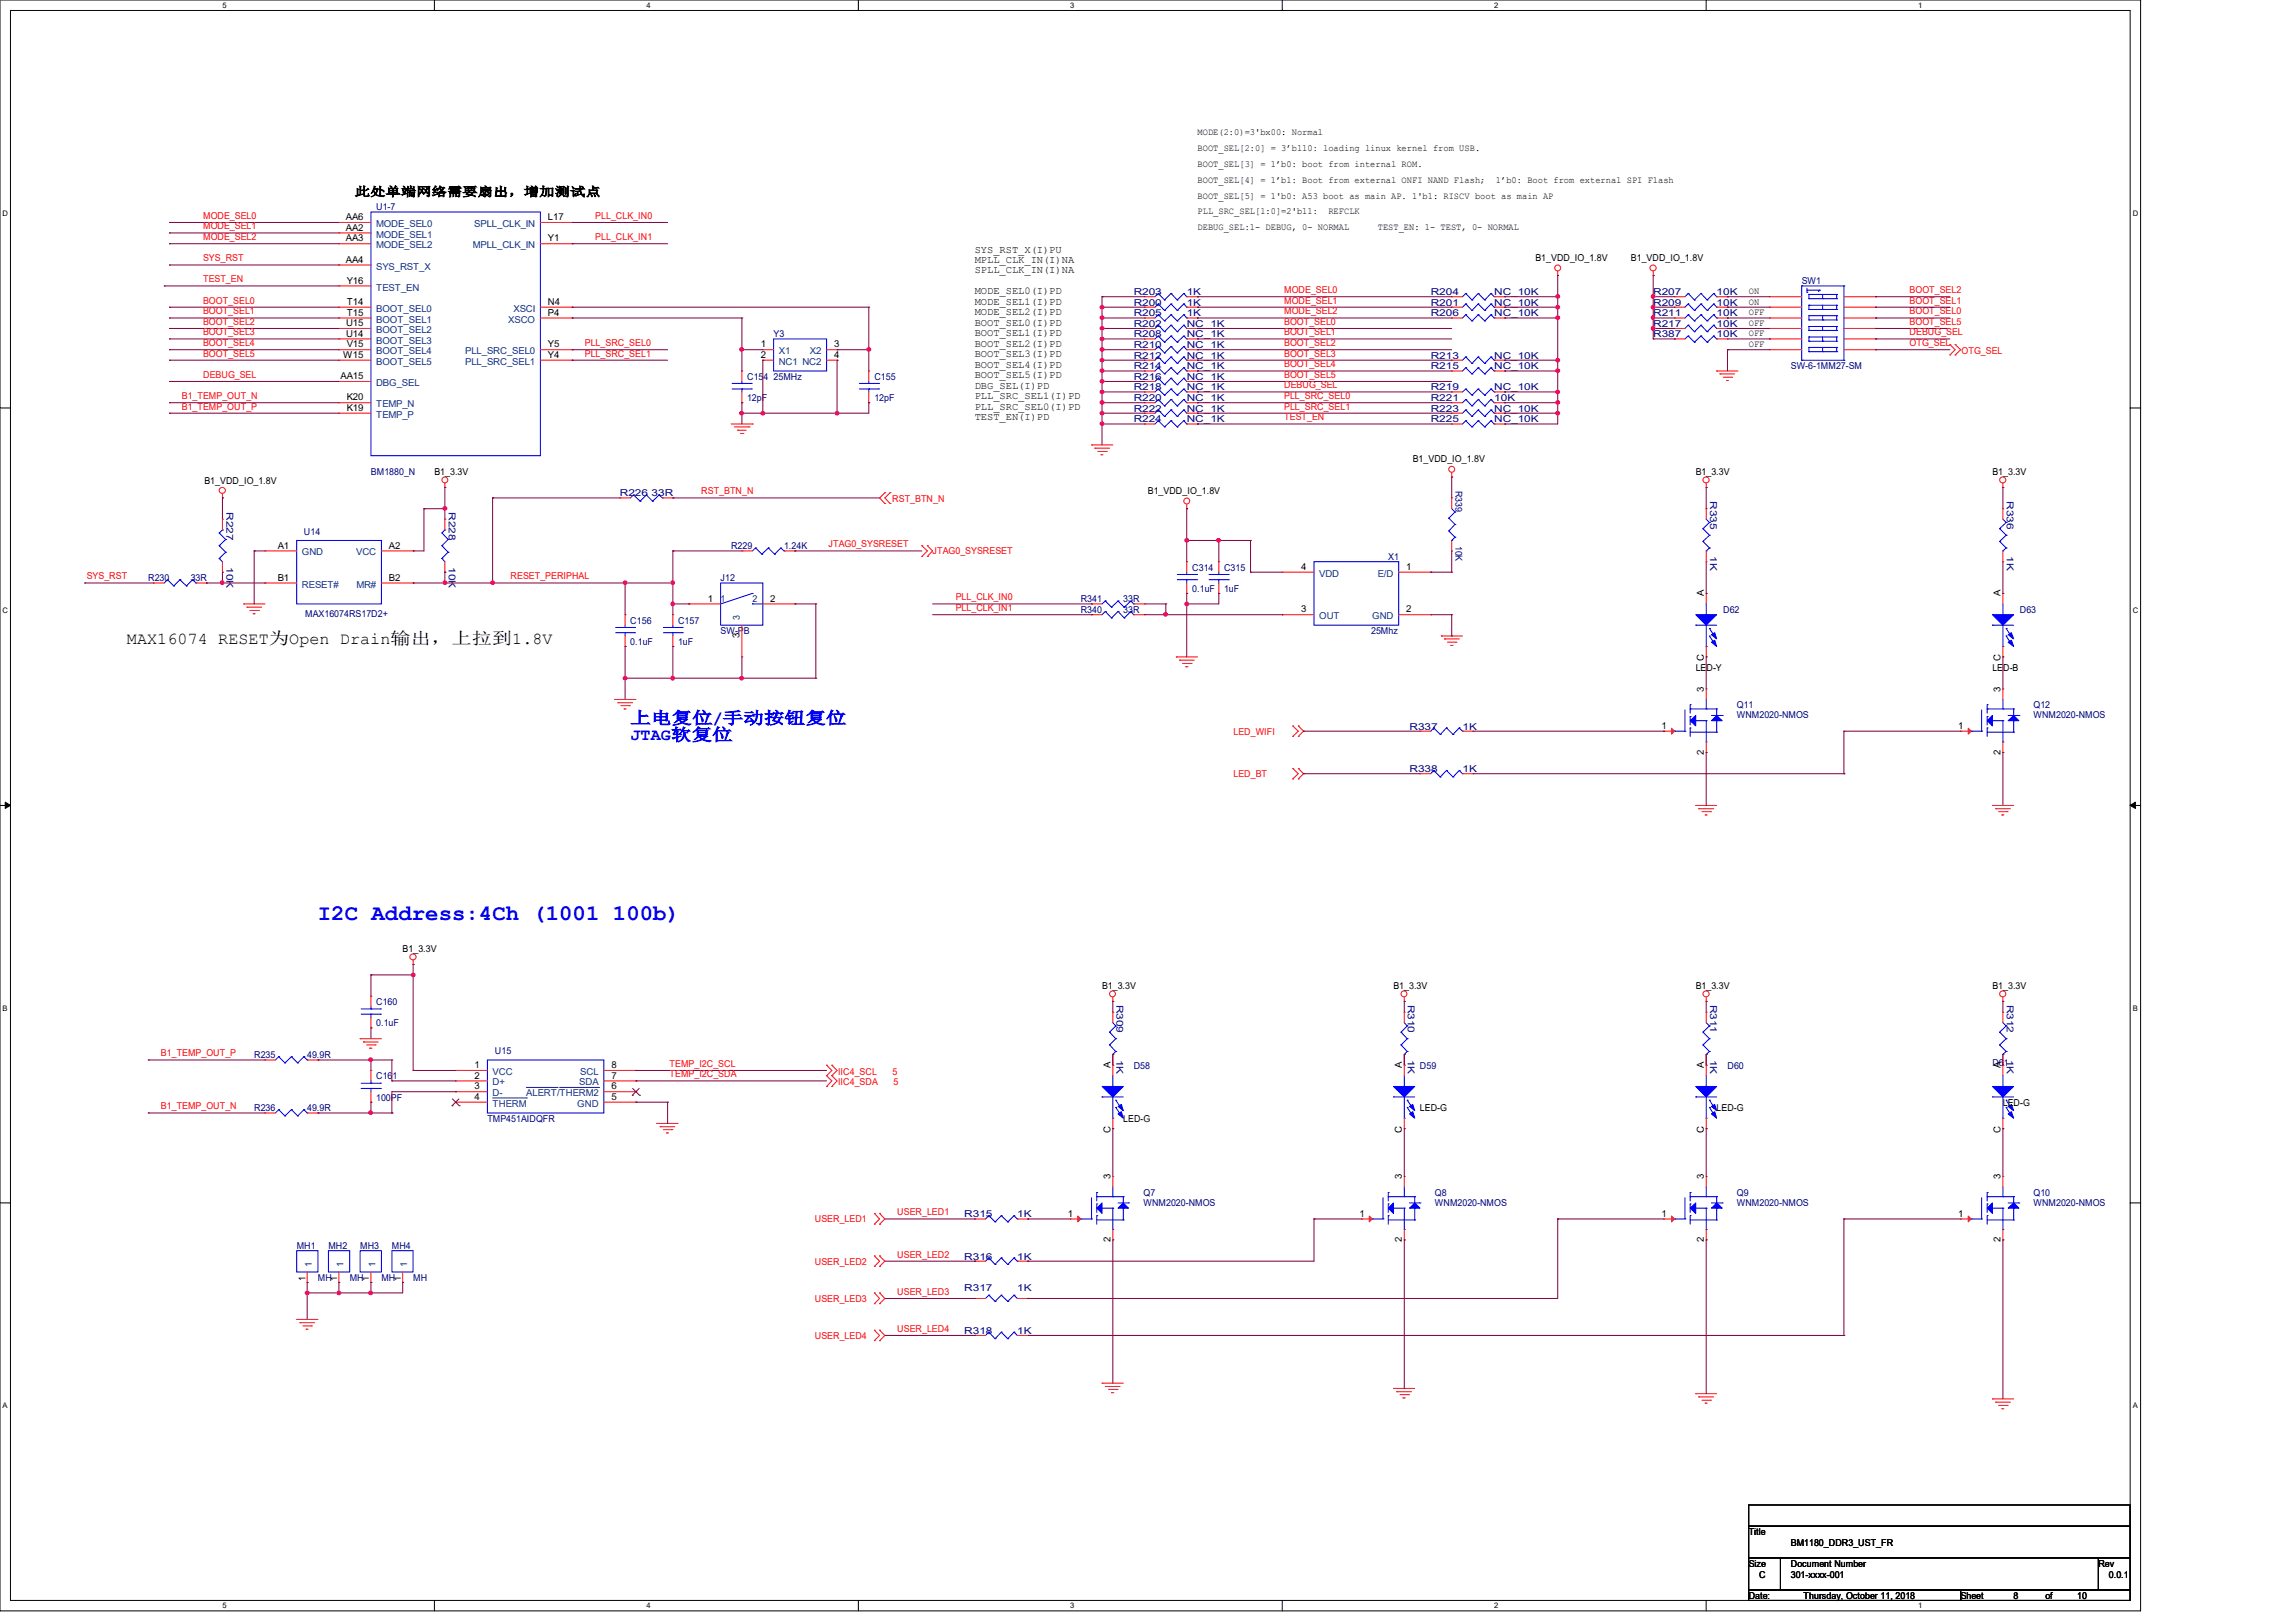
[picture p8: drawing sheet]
<svg xmlns="http://www.w3.org/2000/svg" width="297mm" height="210mm" viewBox="0 0 297 210" stroke-linecap="round" stroke-linejoin="round" font-family="sans-serif">
<defs><g id="words">
<text font-size="2.9" fill="#00f" x="41.1" y="119">I2C Address:4Ch (1001 100b)</text>
<text font-size="2.2" x="16.4" y="83.4">MAX16074 RESET为Open Drain输出，上拉到1.8V</text>
<g font-size="2.2" fill="#00f">
<text x="81.6" y="95.8">JTAG软复位</text>
<text x="81.6" y="93.6">上电复位/手动按钮复位</text>
</g>
<text font-size="1.6" x="45.9" y="25.4">此处单端网络需要扇出，增加测试点</text>
<g font-size="1.4">
<text x="126.2" y="32.7">SYS_RST_X(I)PU</text>
<text x="126.2" y="34">MPLL_CLK_IN(I)NA</text>
<text x="126.2" y="35.4">SPLL_CLK_IN(I)NA</text>
<text x="126.2" y="38.1">MODE_SEL0(I)PD</text>
<text x="126.2" y="39.5">MODE_SEL1(I)PD</text>
<text x="126.2" y="40.8">MODE_SEL2(I)PD</text>
<text x="126.2" y="42.2">BOOT_SEL0(I)PD</text>
<text x="126.2" y="43.5">BOOT_SEL1(I)PD</text>
<text x="126.2" y="44.9">BOOT_SEL2(I)PD</text>
<text x="126.2" y="46.2">BOOT_SEL3(I)PD</text>
<text x="126.2" y="47.6">BOOT_SEL4(I)PD</text>
<text x="126.2" y="48.9">BOOT_SEL5(I)PD</text>
<text x="126.2" y="50.3">DBG_SEL(I)PD</text>
<text x="126.2" y="51.6">PLL_SRC_SEL1(I)PD</text>
<text x="126.2" y="53">PLL_SRC_SEL0(I)PD</text>
<text x="126.2" y="54.4">TEST_EN(I)PD</text>
</g>
<g font-size="1.2">
<text x="155" y="17.4">MODE(2:0)=3'bx00: Normal</text>
<text x="155" y="21.6">BOOT_SEL[3] = 1’b0: boot from internal ROM.</text>
<text x="155" y="19.5">BOOT_SEL[2:0] = 3’b110: loading linux kernel from USB.</text>
<text x="155" y="23.6">BOOT_SEL[4] = 1’b1: Boot from external ONFI NAND Flash;</text>
<text x="193.6" y="23.6">1’b0: Boot from external SPI Flash</text>
<text x="44.7" y="28.5">AA6</text>
<text x="44.7" y="29.8">AA2</text>
<text x="70.9" y="28.5">L17</text>
<text x="155" y="25.7">BOOT_SEL[5] = 1'b0: A53 boot as main AP. 1'b1: RISCV boot as main AP</text>
<text x="155" y="27.7">PLL_SRC_SEL[1:0]=2'b11:</text>
<text x="155" y="29.8">DEBUG_SEL:1- DEBUG, 0- NORMAL</text>
<text x="171.9" y="27.7">REFCLK</text>
<text x="178.3" y="29.8">TEST_EN: 1- TEST, 0- NORMAL</text>
<text x="44.7" y="31.2">AA3</text>
<text x="44.7" y="34">AA4</text>
<text x="70.9" y="31.2">Y1</text>
<text x="198.7" y="33.8">B1_VDD_IO_1.8V</text>
<text x="211.1" y="33.8">B1_VDD_IO_1.8V</text>
<text x="44.9" y="39.5">T14</text>
<text x="44.9" y="40.9">T15</text>
<text x="44.9" y="36.7">Y16</text>
<text x="70.9" y="39.5">N4</text>
<text x="70.9" y="40.9">P4</text>
<text x="226.3" y="38">ON</text>
<text x="226.3" y="39.4">ON</text>
<text x="226.3" y="40.8">OFF</text>
<text x="44.4" y="46.3">W15</text>
<text x="44.8" y="42.2">U15</text>
<text x="44.8" y="43.6">U14</text>
<text x="44.9" y="45">V15</text>
<text x="70.9" y="46.3">Y4</text>
<text x="70.9" y="45">Y5</text>
<text x="98.5" y="46.3">2</text>
<text x="98.5" y="45">1</text>
<text x="107.9" y="45">3</text>
<text x="107.9" y="46.3">4</text>
<text x="226.3" y="42.2">OFF</text>
<text x="226.3" y="44.9">OFF</text>
<text x="226.3" y="43.5">OFF</text>
<text x="44.1" y="49.1">AA15</text>
<text x="44.9" y="51.8">K20</text>
<text x="44.9" y="53.2">K19</text>
<text x="182.8" y="59.8">B1_VDD_IO_1.8V</text>
<text x="26.5" y="62.6">B1_VDD_IO_1.8V</text>
<text x="56.2" y="61.5">B1_3.3V</text>
<text x="148.5" y="64">B1_VDD_IO_1.8V</text>
<text x="219.5" y="61.5">B1_3.3V</text>
<text x="257.8" y="61.5">B1_3.3V</text>
<text x="35.9" y="71">A1</text>
<text x="50.3" y="71">A2</text>
<text x="35.9" y="75.1">B1</text>
<text x="50.3" y="75.1">B2</text>
<text x="91.6" y="77.9">1</text>
<text x="99.7" y="77.9">2</text>
<text x="168.4" y="73.7">4</text>
<text x="182" y="73.7">1</text>
<text x="220.5" y="77.2" transform="rotate(-90 220.5 77.2)">A</text>
<text x="258.9" y="77.2" transform="rotate(-90 258.9 77.2)">A</text>
<text x="95.7" y="82.5" transform="rotate(-90 95.7 82.5)">3</text>
<text x="168.4" y="79.2">3</text>
<text x="182" y="79.2">2</text>
<text x="219.5" y="86.9">LED-Y</text>
<text x="220.5" y="89.5" transform="rotate(-90 220.5 89.5)">3</text>
<text x="220.5" y="85.5" transform="rotate(-90 220.5 85.5)">C</text>
<text x="257.8" y="86.9">LED-B</text>
<text x="258.9" y="89.5" transform="rotate(-90 258.9 89.5)">3</text>
<text x="258.9" y="85.5" transform="rotate(-90 258.9 85.5)">C</text>
<text x="215" y="94.3">1</text>
<text x="253.4" y="94.3">1</text>
<text x="220.5" y="97.7" transform="rotate(-90 220.5 97.7)">2</text>
<text x="258.9" y="97.7" transform="rotate(-90 258.9 97.7)">2</text>
<text x="52.1" y="123.2">B1_3.3V</text>
<text x="142.6" y="128">B1_3.3V</text>
<text x="180.3" y="128">B1_3.3V</text>
<text x="219.5" y="128">B1_3.3V</text>
<text x="257.8" y="128">B1_3.3V</text>
<text x="61.4" y="138.2">1</text>
<text x="61.4" y="139.6">2</text>
<text x="61.4" y="141">3</text>
<text x="61.4" y="142.3">4</text>
<text x="79.1" y="142.3">5</text>
<text x="79.1" y="141">6</text>
<text x="79.1" y="139.6">7</text>
<text x="79.1" y="138.2">8</text>
<text x="143.7" y="138.2" transform="rotate(-90 143.7 138.2)">A</text>
<text x="181.4" y="138.2" transform="rotate(-90 181.4 138.2)">A</text>
<text x="183.8" y="143.8">LED-G</text>
<text x="220.5" y="138.2" transform="rotate(-90 220.5 138.2)">A</text>
<text x="222.2" y="143.8">LED-G</text>
<text x="258.9" y="138.2" transform="rotate(-90 258.9 138.2)">A</text>
<text x="259.2" y="143.1">LED-G</text>
<text x="143.7" y="146.6" transform="rotate(-90 143.7 146.6)">C</text>
<text x="145.4" y="145.2">LED-G</text>
<text x="181.4" y="146.6" transform="rotate(-90 181.4 146.6)">C</text>
<text x="220.5" y="146.6" transform="rotate(-90 220.5 146.6)">C</text>
<text x="258.9" y="146.6" transform="rotate(-90 258.9 146.6)">C</text>
<text x="143.7" y="152.6" transform="rotate(-90 143.7 152.6)">3</text>
<text x="181.4" y="152.6" transform="rotate(-90 181.4 152.6)">3</text>
<text x="220.5" y="152.6" transform="rotate(-90 220.5 152.6)">3</text>
<text x="258.9" y="152.6" transform="rotate(-90 258.9 152.6)">3</text>
<text x="138.2" y="157.4">1</text>
<text x="143.7" y="160.7" transform="rotate(-90 143.7 160.7)">2</text>
<text x="175.9" y="157.4">1</text>
<text x="181.4" y="160.7" transform="rotate(-90 181.4 160.7)">2</text>
<text x="215" y="157.4">1</text>
<text x="220.5" y="160.7" transform="rotate(-90 220.5 160.7)">2</text>
<text x="253.4" y="157.4">1</text>
<text x="258.9" y="160.7" transform="rotate(-90 258.9 160.7)">2</text>
<text x="39.5" y="165.8" transform="rotate(-90 39.5 165.8)">1</text>
<text x="43.6" y="165.8" transform="rotate(-90 43.6 165.8)">1</text>
<text x="47.8" y="165.8" transform="rotate(-90 47.8 165.8)">1</text>
<text x="51.9" y="165.8" transform="rotate(-90 51.9 165.8)">1</text>
<text x="226.3" y="198.6">Title</text>
<text x="226.3" y="202.7">Size</text>
<text x="231.8" y="200">BM1180_DDR3_UST_FR</text>
<text x="231.8" y="202.7">Document Number</text>
<text x="271.6" y="202.7">Rev</text>
<text x="226.3" y="206.9">Date:</text>
<text x="227.7" y="204.1">C</text>
<text x="231.8" y="204.1">301-xxxx-001</text>
<text x="233.4" y="206.9">Thursday, October 11, 2018</text>
<text x="253.7" y="206.9">Sheet</text>
<text x="260.6" y="206.9">8</text>
<text x="264.7" y="206.9">of</text>
<text x="268.8" y="206.9">10</text>
<text x="272.9" y="204.1">0.0.1</text>
</g>
<g font-size="1.2" fill="#f00">
<text x="26.3" y="28.3">MODE_SEL0</text>
<text x="26.3" y="29.7">MODE_SEL1</text>
<text x="77" y="28.3">PLL_CLK_IN0</text>
<text x="26.3" y="31.1">MODE_SEL2</text>
<text x="26.3" y="33.8">SYS_RST</text>
<text x="77" y="31.1">PLL_CLK_IN1</text>
<text x="26.3" y="36.5">TEST_EN</text>
<text x="26.3" y="39.3">BOOT_SEL0</text>
<text x="26.3" y="40.7">BOOT_SEL1</text>
<text x="166.2" y="37.9">MODE_SEL0</text>
<text x="166.2" y="39.3">MODE_SEL1</text>
<text x="166.2" y="40.7">MODE_SEL2</text>
<text x="247.1" y="40.7">BOOT_SEL0</text>
<text x="247.1" y="39.3">BOOT_SEL1</text>
<text x="247.1" y="37.9">BOOT_SEL2</text>
<text x="26.3" y="42">BOOT_SEL2</text>
<text x="26.3" y="43.4">BOOT_SEL3</text>
<text x="26.3" y="44.8">BOOT_SEL4</text>
<text x="26.3" y="46.1">BOOT_SEL5</text>
<text x="75.7" y="44.8">PLL_SRC_SEL0</text>
<text x="75.7" y="46.1">PLL_SRC_SEL1</text>
<text x="166.2" y="42">BOOT_SEL0</text>
<text x="166.2" y="43.4">BOOT_SEL1</text>
<text x="166.2" y="44.8">BOOT_SEL2</text>
<text x="166.2" y="46.1">BOOT_SEL3</text>
<text x="166.2" y="47.5">BOOT_SEL4</text>
<text x="247.1" y="44.8">OTG_SEL</text>
<text x="247.1" y="42">BOOT_SEL5</text>
<text x="247.1" y="43.4">DEBUG_SEL</text>
<text x="253.9" y="45.8">OTG_SEL</text>
<text x="23.5" y="51.6">B1_TEMP_OUT_N</text>
<text x="23.5" y="53">B1_TEMP_OUT_P</text>
<text x="26.3" y="48.9">DEBUG_SEL</text>
<text x="166.2" y="48.9">BOOT_SEL5</text>
<text x="166.2" y="50.2">DEBUG_SEL</text>
<text x="166.2" y="51.6">PLL_SRC_SEL0</text>
<text x="166.2" y="53">PLL_SRC_SEL1</text>
<text x="166.2" y="54.4">TEST_EN</text>
<text x="90.8" y="64">RST_BTN_N</text>
<text x="115.5" y="64.9">RST_BTN_N</text>
<text x="107.2" y="70.8">JTAG0_SYSRESET</text>
<text x="120.7" y="71.6">JTAG0_SYSRESET</text>
<text x="11.2" y="75">SYS_RST</text>
<text x="66.1" y="75">RESET_PERIPHAL</text>
<text x="123.7" y="77.7">PLL_CLK_IN0</text>
<text x="123.7" y="79.1">PLL_CLK_IN1</text>
<text x="159.6" y="95.1">LED_WIFI</text>
<text x="159.6" y="100.6">LED_BT</text>
<text x="20.8" y="136.7">B1_TEMP_OUT_P</text>
<text x="20.8" y="143.6">B1_TEMP_OUT_N</text>
<text x="86.7" y="138">TEMP_I2C_SCL</text>
<text x="86.7" y="139.4">TEMP_I2C_SDA</text>
<text x="108.5" y="139.1">IIC4_SCL</text>
<text x="108.5" y="140.5">IIC4_SDA</text>
<text x="115.5" y="139.1">5</text>
<text x="115.6" y="140.5">5</text>
<text x="105.4" y="158.2">USER_LED1</text>
<text x="116.1" y="157.3">USER_LED1</text>
<text x="105.4" y="163.7">USER_LED2</text>
<text x="116.1" y="162.7">USER_LED2</text>
<text x="116.1" y="167.6">USER_LED3</text>
<text x="105.4" y="168.4">USER_LED3</text>
<text x="105.4" y="173.3">USER_LED4</text>
<text x="116.1" y="172.3">USER_LED4</text>
</g>
<g font-size="1.2" fill="#004080">
<text x="48.7" y="29.4">MODE_SEL0</text>
<text x="61.4" y="29.4">SPLL_CLK_IN</text>
<text x="48.7" y="30.7">MODE_SEL1</text>
<text x="48.7" y="32.1">MODE_SEL2</text>
<text x="48.7" y="34.9">SYS_RST_X</text>
<text x="61.2" y="32.1">MPLL_CLK_IN</text>
<text x="48.7" y="40.3">BOOT_SEL0</text>
<text x="48.7" y="41.7">BOOT_SEL1</text>
<text x="48.7" y="37.6">TEST_EN</text>
<text x="65.8" y="41.7">XSCO</text>
<text x="66.5" y="40.3">XSCI</text>
<text x="48.7" y="43.1">BOOT_SEL2</text>
<text x="48.7" y="44.4">BOOT_SEL3</text>
<text x="48.7" y="45.8">BOOT_SEL4</text>
<text x="48.7" y="47.2">BOOT_SEL5</text>
<text x="60.2" y="47.2">PLL_SRC_SEL1</text>
<text x="60.2" y="45.8">PLL_SRC_SEL0</text>
<text x="100.8" y="47.2">NC1 NC2</text>
<text x="100.8" y="45.8">X1</text>
<text x="104.8" y="45.8">X2</text>
<text x="48.7" y="52.7">TEMP_N</text>
<text x="48.7" y="50">DBG_SEL</text>
<text x="48.7" y="54.1">TEMP_P</text>
<text x="39.1" y="71.9">GND</text>
<text x="46.1" y="71.9">VCC</text>
<text x="39.1" y="76">RESET#</text>
<text x="46.1" y="76">MR#</text>
<text x="93.3" y="77.9">1</text>
<text x="97.4" y="77.9">2</text>
<text x="170.7" y="74.6">VDD</text>
<text x="178.3" y="74.6">E/D</text>
<text x="95.8" y="80.2" transform="rotate(-90 95.8 80.2)">3</text>
<text x="170.7" y="80.1">OUT</text>
<text x="177.6" y="80.1">GND</text>
<text x="63.8" y="139.1">VCC</text>
<text x="63.8" y="140.5">D+</text>
<text x="63.8" y="141.9">D-</text>
<text x="63.8" y="143.2">THERM</text>
<text x="68.1" y="141.9">ALERT/THERM2</text>
<text x="74.7" y="143.2">GND</text>
<text x="75" y="140.5">SDA</text>
<text x="75.1" y="139.1">SCL</text>
<text x="40.3" y="163.9" transform="rotate(-90 40.3 163.9)">1</text>
<text x="44.4" y="163.9" transform="rotate(-90 44.4 163.9)">1</text>
<text x="48.6" y="163.9" transform="rotate(-90 48.6 163.9)">1</text>
<text x="52.7" y="163.9" transform="rotate(-90 52.7 163.9)">1</text>
</g>
<g font-size="1.2" fill="#000080">
<text x="48.7" y="27.2">U1-7</text>
<text x="146.7" y="40.9">R205</text>
<text x="146.7" y="38.1">R203</text>
<text x="146.7" y="39.5">R200</text>
<text x="153.6" y="40.9">1K</text>
<text x="153.6" y="38.1">1K</text>
<text x="153.6" y="39.5">1K</text>
<text x="185.2" y="40.9">R206</text>
<text x="185.2" y="38.1">R204</text>
<text x="185.2" y="39.5">R201</text>
<text x="193.4" y="40.9">NC_10K</text>
<text x="193.4" y="38.1">NC_10K</text>
<text x="193.4" y="39.5">NC_10K</text>
<text x="214" y="40.9">R211</text>
<text x="214" y="39.5">R209</text>
<text x="214" y="38.1">R207</text>
<text x="222.2" y="40.9">10K</text>
<text x="222.2" y="39.5">10K</text>
<text x="222.2" y="38.1">10K</text>
<text x="233.2" y="36.8">SW1</text>
<text x="100.1" y="43.6">Y3</text>
<text x="146.7" y="47.8">R214</text>
<text x="146.7" y="45">R210</text>
<text x="146.7" y="42.3">R202</text>
<text x="146.7" y="46.4">R212</text>
<text x="146.7" y="43.6">R208</text>
<text x="153.6" y="47.8">NC_1K</text>
<text x="153.6" y="45">NC_1K</text>
<text x="153.6" y="42.3">NC_1K</text>
<text x="153.6" y="46.4">NC_1K</text>
<text x="153.6" y="43.6">NC_1K</text>
<text x="185.2" y="47.8">R215</text>
<text x="185.2" y="46.4">R213</text>
<text x="193.4" y="47.8">NC_10K</text>
<text x="193.4" y="46.4">NC_10K</text>
<text x="214" y="43.6">R387</text>
<text x="214" y="42.3">R217</text>
<text x="222.2" y="43.6">10K</text>
<text x="222.2" y="42.3">10K</text>
<text x="231.8" y="47.8">SW-6-1MM27-SM</text>
<text x="96.7" y="49.1">C154</text>
<text x="96.7" y="51.9">12pF</text>
<text x="100.1" y="49.1">25MHz</text>
<text x="113.2" y="49.1">C155</text>
<text x="113.2" y="51.9">12pF</text>
<text x="146.7" y="53.3">R222</text>
<text x="146.7" y="50.5">R218</text>
<text x="146.7" y="51.9">R220</text>
<text x="146.7" y="49.1">R216</text>
<text x="153.6" y="53.3">NC_1K</text>
<text x="153.6" y="50.5">NC_1K</text>
<text x="153.6" y="51.9">NC_1K</text>
<text x="153.6" y="49.1">NC_1K</text>
<text x="185.2" y="53.3">R223</text>
<text x="185.2" y="50.5">R219</text>
<text x="185.2" y="51.9">R221</text>
<text x="193.4" y="53.3">NC_10K</text>
<text x="193.4" y="50.5">NC_10K</text>
<text x="193.4" y="51.9">10K</text>
<text x="146.7" y="54.6">R224</text>
<text x="153.6" y="54.6">NC_1K</text>
<text x="185.2" y="54.6">R225</text>
<text x="193.4" y="54.6">NC_10K</text>
<text x="48" y="61.5">BM1880_N</text>
<text x="80.2" y="64.2">R226 33R</text>
<text x="188.4" y="63.5" transform="rotate(90 188.4 63.5)">R339</text>
<text x="221.3" y="64.9" transform="rotate(90 221.3 64.9)">R335</text>
<text x="259.7" y="64.9" transform="rotate(90 259.7 64.9)">R336</text>
<text x="29.3" y="66.3" transform="rotate(90 29.3 66.3)">R227</text>
<text x="39.3" y="69.2">U14</text>
<text x="58.1" y="66.3" transform="rotate(90 58.1 66.3)">R228</text>
<text x="94.6" y="71.1">R229</text>
<text x="101.5" y="71.1">1.24K</text>
<text x="188.4" y="70.6" transform="rotate(90 188.4 70.6)">10K</text>
<text x="19.2" y="75.2">R230</text>
<text x="24.7" y="75.2">33R</text>
<text x="29.3" y="73.4" transform="rotate(90 29.3 73.4)">10K</text>
<text x="58.1" y="73.4" transform="rotate(90 58.1 73.4)">10K</text>
<text x="93.3" y="75.2">J12</text>
<text x="139.9" y="77.9">R341</text>
<text x="145.4" y="77.9">33R</text>
<text x="154.3" y="73.8">C314</text>
<text x="154.3" y="76.6">0.1uF</text>
<text x="158.4" y="73.8">C315</text>
<text x="158.4" y="76.6">1uF</text>
<text x="179.7" y="72.4">X1</text>
<text x="221.3" y="72" transform="rotate(90 221.3 72)">1K</text>
<text x="259.7" y="72" transform="rotate(90 259.7 72)">1K</text>
<text x="39.5" y="79.8">MAX16074RS17D2+</text>
<text x="81.6" y="80.7">C156</text>
<text x="81.6" y="83.4">0.1uF</text>
<text x="87.8" y="80.7">C157</text>
<text x="87.8" y="83.4">1uF</text>
<text x="93.3" y="82">SW-PB</text>
<text x="139.9" y="79.3">R340</text>
<text x="145.4" y="79.3">33R</text>
<text x="177.5" y="82">25Mhz</text>
<text x="223" y="79.3">D62</text>
<text x="261.4" y="79.3">D63</text>
<text x="182.4" y="94.4">R337</text>
<text x="189.3" y="94.4">1K</text>
<text x="224.8" y="91.7">Q11</text>
<text x="224.8" y="92.9">WNM2020-NMOS</text>
<text x="263.2" y="91.7">Q12</text>
<text x="263.2" y="92.9">WNM2020-NMOS</text>
<text x="182.4" y="99.9">R338</text>
<text x="189.3" y="99.9">1K</text>
<text x="48.7" y="130">C160</text>
<text x="144.5" y="130" transform="rotate(90 144.5 130)">R309</text>
<text x="182.2" y="130" transform="rotate(90 182.2 130)">R310</text>
<text x="221.3" y="130" transform="rotate(90 221.3 130)">R311</text>
<text x="259.7" y="130" transform="rotate(90 259.7 130)">R312</text>
<text x="32.9" y="136.9">R235</text>
<text x="39.8" y="136.9">49.9R</text>
<text x="48.7" y="132.8">0.1uF</text>
<text x="64" y="136.4">U15</text>
<text x="144.5" y="137.2" transform="rotate(90 144.5 137.2)">1K</text>
<text x="182.2" y="137.2" transform="rotate(90 182.2 137.2)">1K</text>
<text x="221.3" y="137.2" transform="rotate(90 221.3 137.2)">1K</text>
<text x="257.8" y="137.9">D61</text>
<text x="259.7" y="137.2" transform="rotate(90 259.7 137.2)">1K</text>
<text x="32.9" y="143.8">R236</text>
<text x="39.8" y="143.8">49.9R</text>
<text x="48.7" y="139.7">C161</text>
<text x="48.7" y="142.4">100PF</text>
<text x="146.7" y="138.3">D58</text>
<text x="183.8" y="138.3">D59</text>
<text x="223.6" y="138.3">D60</text>
<text x="63.1" y="145.2">TMP451AIDQFR</text>
<text x="148" y="154.7">Q7</text>
<text x="148" y="156">WNM2020-NMOS</text>
<text x="185.7" y="154.7">Q8</text>
<text x="185.7" y="156">WNM2020-NMOS</text>
<text x="224.8" y="154.7">Q9</text>
<text x="224.8" y="156">WNM2020-NMOS</text>
<text x="263.2" y="154.7">Q10</text>
<text x="263.2" y="156">WNM2020-NMOS</text>
<text x="38.4" y="161.6">MH1</text>
<text x="42.5" y="161.6">MH2</text>
<text x="46.6" y="161.6">MH3</text>
<text x="50.7" y="161.6">MH4</text>
<text x="124.8" y="157.5">R315</text>
<text x="131.7" y="157.5">1K</text>
<text x="41.1" y="165.7">MH</text>
<text x="45.3" y="165.7">MH</text>
<text x="49.4" y="165.7">MH</text>
<text x="53.5" y="165.7">MH</text>
<text x="124.8" y="167.1">R317</text>
<text x="124.8" y="163">R316</text>
<text x="131.7" y="167.1">1K</text>
<text x="131.7" y="163">1K</text>
<text x="124.8" y="172.6">R318</text>
<text x="131.7" y="172.6">1K</text>
</g>
<g font-size="1">
<text x="28.8" y="1">5</text>
<text x="83.7" y="1">4</text>
<text x="138.5" y="1">3</text>
<text x="193.4" y="1">2</text>
<text x="248.2" y="1">1</text>
<text x=".3" y="27.9">D</text>
<text x="276" y="27.9">D</text>
<text x=".3" y="79.4">C</text>
<text x="276" y="79.4">C</text>
<text x=".3" y="130.8">B</text>
<text x="276" y="130.8">B</text>
<text x=".3" y="182.2">A</text>
<text x="276" y="182.2">A</text>
<text x="28.8" y="208.1">5</text>
<text x="83.7" y="208.1">4</text>
<text x="138.5" y="208.1">3</text>
<text x="193.4" y="208.1">2</text>
<text x="248.2" y="208.1">1</text>
</g>
</g></defs>
<path d="M0 0h277v208.4h-277zM1.4 1.4h274.3v205.7h-274.3z" fill="none" stroke="#000" stroke-width=".13"/>
<g fill="#fff">
<path d="M28.8 .1h.5v1.1h-.5z"/>
<path d="M28.8 207.2h.5v1.1h-.5z"/>
</g>
<path d="M56.2 0v1.4M56.2 207.1v1.3" fill="none" stroke="#000" stroke-width=".13"/>
<g fill="#fff">
<path d="M83.7 .1h.5v1.1h-.5z"/>
<path d="M83.7 207.2h.5v1.1h-.5z"/>
</g>
<path d="M111.1 0v1.4M111.1 207.1v1.3" fill="none" stroke="#000" stroke-width=".13"/>
<g fill="#fff">
<path d="M138.5 .1h.6v1.1h-.6z"/>
<path d="M138.5 207.2h.6v1.1h-.6z"/>
</g>
<path d="M165.9 0v1.4M165.9 207.1v1.3" fill="none" stroke="#000" stroke-width=".13"/>
<g fill="#fff">
<path d="M193.4 .1h.5v1.1h-.5z"/>
<path d="M193.4 207.2h.5v1.1h-.5z"/>
</g>
<path d="M220.8 0v1.4M220.8 207.1v1.3" fill="none" stroke="#000" stroke-width=".13"/>
<g fill="#fff">
<path d="M248.2 .1h.6v1.1h-.6z"/>
<path d="M248.2 207.2h.6v1.1h-.6z"/>
<path d="M.3 27.1h.8v1.1h-.8z"/>
<path d="M276 27.1h.7v1.1h-.7z"/>
<path d="M.3 78.5h.8v1.1h-.8z"/>
<path d="M276 78.5h.7v1.1h-.7z"/>
</g>
<path d="M0 52.8h1.4M275.7 52.8h1.3" fill="none" stroke="#000" stroke-width=".13"/>
<g fill="#fff">
<path d="M.3 129.9h.7v1.1h-.7z"/>
<path d="M276 129.9h.6v1.1h-.6z"/>
</g>
<path d="M0 104.2h1.4M275.7 104.2h1.3" fill="none" stroke="#000" stroke-width=".13"/>
<path d="M.7 103.8l.7 .4-.7 .4zM275.7 104.2l.7-.4v.8z" fill="#000" stroke="#000" stroke-width=".13"/>
<g fill="#fff">
<path d="M.3 181.4h.7v1.1h-.7z"/>
<path d="M276 181.4h.6v1.1h-.6z"/>
</g>
<path d="M0 155.7h1.4M275.7 155.7h1.3M226.3 194.7h49.4v2.8h-49.4zM226.3 197.5h49.4v4.1h-49.4zM226.3 201.6h4.1v4.1h-4.1zM226.3 205.7h27.4v1.4h-27.4zM230.4 201.6h41.2v4.1h-41.2zM253.7 205.7h22v1.4h-22zM271.6 201.6h4.1v4.1h-4.1z" fill="none" stroke="#000" stroke-width=".13"/>
<g fill="none" stroke="#f00" stroke-width=".13">
<path d="M43.9 39.8h.1M43.9 37h.1M43.9 28.8h.1M43.9 30.1h.1M43.9 31.5h.1M43.9 34.3h.1M43.9 39.8h4.1M43.9 28.8h4.1M43.9 31.5h4.1M43.9 37h4.1M43.9 30.1h4.1M43.9 34.3h4.1"/>
<path d="M69.9 39.8h4.1M69.9 28.8h4.1M69.9 31.5h4.1M74 28.8h.1M74 31.5h.1M74 39.8h.1M148.1 38.4h.1M148.1 39.8h.1M148.1 38.4h1.4M148.1 39.8h1.4M153.6 38.4h1.4M153.6 39.8h1.4"/>
<path d="M155 38.4h.1M155 39.8h.1M187.9 38.4h.1M187.9 39.8h.1M187.9 38.4h1.4M187.9 39.8h1.4M193.4 38.4h1.3M193.4 39.8h1.3M194.7 38.4h.1M194.7 39.8h.1M201.6 35.6h.1M201.6 35.1v.5"/>
<path d="M214 35.6h.1M214 35.1v.5M216.7 39.8h.1M216.7 38.4h.1M216.7 38.4h1.4M216.7 39.8h1.4M222.2 38.4h1.4M222.2 39.8h1.4M223.6 39.8h.1M223.6 38.4h.1M229 38.4h.1M229 39.8h.1"/>
<path d="M229 38.4h4.2M229 39.8h4.2M238.6 38.4h4.1M238.6 39.8h4.1M242.7 38.4h.1M242.7 39.8h.1M43.9 52.1h.1M43.9 41.1h.1M43.9 42.5h.1M43.9 43.9h.1M43.9 45.3h.1M43.9 46.6h.1"/>
<path d="M43.9 49.4h.1M43.9 53.5h.1M43.9 41.1h4.1M43.9 43.9h4.1M43.9 53.5h4.1M43.9 45.3h4.1M43.9 42.5h4.1M43.9 52.1h4.1M43.9 46.6h4.1M43.9 49.4h4.1M69.9 41.1h4.1M69.9 45.3h4.1"/>
<path d="M69.9 46.6h4.1M74 46.6h.1M74 41.1h.1M74 45.3h.1M94.6 54.9h2.8M95 55.2h1.9M95.5 55.7h.1M95.5 55.7h1.1M95.8 56.1h.3M96 48h.1M96 52.1h.1M96 48v1.4"/>
<path d="M96 50.7v1.4M96.1 56.1h.1M96.9 55.2h.1M97.4 54.9h.1M98.7 46.6h.1M98.7 45.3h.1M98.7 45.3h1.4M98.7 46.6h1.4M107 45.3h1.3M107 46.6h1.3M108.3 45.3h.1M108.3 46.6h.1"/>
<path d="M112.4 48h.1M112.4 52.1h.1M112.4 48v1.4M112.4 50.7v1.4M141.3 57.6h.1M141.3 57.6h2.7M141.7 58h.1M141.7 58h1.9M142.1 58.4h1.1M142.5 58.8h.1M142.5 58.8h.2M143.2 58.4h.1"/>
<path d="M148.1 41.1h.1M148.1 53.5h.1M148.1 50.7h.1M148.1 48h.1M148.1 45.3h.1M148.1 42.5h.1M148.1 54.9h.1M148.1 52.1h.1M148.1 49.4h.1M148.1 46.6h.1M148.1 43.9h.1M148.1 54.9h1.4"/>
<path d="M148.1 48h1.4M148.1 41.1h1.4M148.1 43.9h1.4M148.1 53.5h1.4M148.1 50.7h1.4M148.1 45.3h1.4M148.1 42.5h1.4M148.1 52.1h1.4M148.1 46.6h1.4M148.1 49.4h1.4M153.6 54.9h1.4M153.6 48h1.4"/>
<path d="M153.6 41.1h1.4M153.6 43.9h1.4M153.6 53.5h1.4M153.6 50.7h1.4M153.6 45.3h1.4M153.6 42.5h1.4M153.6 52.1h1.4M153.6 46.6h1.4M153.6 49.4h1.4M155 41.1h.1M155 53.5h.1M155 50.7h.1"/>
<path d="M155 48h.1M155 45.3h.1M155 42.5h.1M155 54.9h.1M155 52.1h.1M155 49.4h.1M155 46.6h.1M155 43.9h.1M187.9 41.1h.1M187.9 53.5h.1M187.9 50.7h.1M187.9 48h.1"/>
<path d="M187.9 54.9h.1M187.9 52.1h.1M187.9 46.6h.1M187.9 54.9h1.4M187.9 48h1.4M187.9 41.1h1.4M187.9 53.5h1.4M187.9 50.7h1.4M187.9 52.1h1.4M187.9 46.6h1.4M193.4 54.9h1.3M193.4 48h1.3"/>
<path d="M193.4 41.1h1.3M193.4 53.5h1.3M193.4 50.7h1.3M193.4 52.1h1.3M193.4 46.6h1.3M194.7 41.1h.1M194.7 53.5h.1M194.7 50.7h.1M194.7 48h.1M194.7 54.9h.1M194.7 52.1h.1M194.7 46.6h.1"/>
<path d="M216.7 43.9h.1M216.7 42.5h.1M216.7 41.1h.1M216.7 41.1h1.4M216.7 43.9h1.4M216.7 42.5h1.4M222.2 48h.1M222.2 48h2.7M222.2 41.1h1.4M222.2 43.9h1.4M222.2 42.5h1.4M222.6 48.4h.1"/>
<path d="M222.6 48.4h1.9M223 48.8h1.1M223.4 49.2h.1M223.4 49.2h.3M223.6 43.9h.1M223.6 42.5h.1M223.6 41.1h.1M224.1 48.8h.1M229 41.1h.1M229 42.5h.1M229 43.9h.1M229 45.3h.1"/>
<path d="M229 41.1h4.2M229 43.9h4.2M229 45.3h4.2M229 42.5h4.2M238.6 41.1h4.1M238.6 43.9h4.1M238.6 45.3h4.1M238.6 42.5h4.1M242.7 41.1h.1M242.7 42.5h.1M242.7 43.9h.1M242.7 45.3h.1"/>
<path d="M252.3 44.6h.1M252.3 45.9h.1M252.3 44.6l.7 .7-.7 .6M253 44.6h.1M253 45.9h.1M253 44.6l.7 .7-.7 .6M19.9 75.4h.1M19.9 75.4h1.4M25.4 75.4h1.3M26.7 75.4h.1M28.8 64.4h.1M28.8 74h.1"/>
<path d="M28.8 67.2h.1M28.8 63.9v.5M28.8 67.2v1.4M28.8 72.7v1.3M31.5 78.1h.1M31.5 78.1h2.8M32 78.6h.1M32 78.6h1.9M32.3 79h1.1M32.8 79.4h.1M32.8 79.4h.2M33.4 79h.1"/>
<path d="M34.3 71.3h.1M34.3 75.4h.1M34.3 71.3h4.1M34.3 75.4h4.1M49.4 71.3h4.1M49.4 75.4h4.1M53.5 71.3h.1M53.5 75.4h.1M57.6 63.1h.1M57.6 74h.1M57.6 67.2h.1M57.6 62.5v.6"/>
<path d="M57.6 67.2v1.4M57.6 72.7v1.3M80.2 64.4h.1M80.2 64.4h1.4M80.9 79.5h.1M80.9 79.5v1.4M85.7 64.4h1.4M87.1 64.4h.1M87.1 79.5h.1M87.1 79.5v1.4M89.2 78.1h.1M89.2 78.1h4.1"/>
<path d="M96 71.3h.1M96 71.3h1.4M98.7 78.1h4.2M101.5 71.3h1.4M102.9 78.1h.1M102.9 71.3h.1M114.5 63.8h.1M114.5 65.2h.1M114.5 63.8l-.7 .6 .7 .8M115.2 65.2h.1M115.2 63.8h.1M115.2 63.8l-.7 .6 .7 .8"/>
<path d="M119.3 72h.1M119.3 70.6h.1M119.3 70.6l.7 .7-.7 .7M120 72h.1M120 70.6h.1M120 70.6l.7 .7-.7 .7M141.3 79.5h.1M141.3 78.1h.1M141.3 78.1h1.3M141.3 79.5h1.3M146.7 78.1h1.4M146.7 79.5h1.4"/>
<path d="M148.1 79.5h.1M148.1 78.1h.1M153.6 65.8h.1M153.6 72.7h.1M153.6 76.8h.1M153.6 65.3v.5M153.6 72.7v1.3M153.6 75.4v1.4M157.7 72.7h.1M157.7 76.8h.1M157.7 72.7v1.3M157.7 75.4v1.4"/>
<path d="M165.9 79.5h.1M165.9 74h.1M165.9 79.5h4.2M165.9 74h4.2M181 79.5h4.2M181 74h4.2M185.2 74h.1M185.2 79.5h.1M187.9 61.7h.1M187.9 64.4h.1M187.9 71.3h.1M187.9 61.2v.5"/>
<path d="M187.9 64.4v1.4M187.9 69.9v1.4M220.8 63.1h.1M220.8 65.8h.1M220.8 72.7h.1M220.8 76.8h.1M220.8 62.5v.6M220.8 65.8v1.4M220.8 71.3v1.4M220.8 76.8v1.3M259.2 63.1h.1M259.2 76.8h.1"/>
<path d="M259.2 65.8h.1M259.2 72.7h.1M259.2 62.5v.6M259.2 65.8v1.4M259.2 71.3v1.4M259.2 76.8v1.3M79.5 90.5h.1M79.5 90.5h2.8M80 90.9h.1M80 90.9h1.9M80.3 91.3h1.1M80.8 91.7h.1"/>
<path d="M80.8 91.7h.2M80.9 83.7h.1M80.9 82.3v1.4M81.4 91.3h.1M87.1 83.7h.1M87.1 82.3v1.4M96 85h.1M96 80.9v4.1M152.2 85h.1M152.2 85h2.8M152.7 85.4h.1M152.7 85.4h1.9"/>
<path d="M153 85.9h1.1M153.5 86.3h.1M153.5 86.3h.3M154.1 85.9h.1M167.3 95.3h.1M167.3 93.9h.1M167.3 99.4h.1M167.3 93.9l.7 .7-.7 .7M167.3 99.4l.7 .7-.7 .7M168 93.9h.1M168 95.3h.1M168 99.4h.1"/>
<path d="M168 93.9l.7 .7-.7 .7M168 99.4l.7 .7-.7 .7M183.8 94.6h.1M183.8 94.6h1.4M186.5 82.3h.1M186.5 82.3h2.8M186.9 82.7h.1M186.9 82.7h1.9M187.3 83.1h1.1M187.7 83.5h.1M187.7 83.5h.3M188.4 83.1h.1"/>
<path d="M189.3 94.6h1.3M190.6 94.6h.1M215.3 94.6h.1M215.3 94.6h1.4M220.8 85h.1M220.8 89.2h.1M220.8 97.4h.1M220.8 83.7v1.3M220.8 89.2v1.3M220.8 96v1.4M253.7 94.6h.1M253.7 94.6h1.4"/>
<path d="M259.2 85h.1M259.2 89.2h.1M259.2 97.4h.1M259.2 83.7v1.3M259.2 89.2v1.3M259.2 96v1.4M167.3 100.8h.1M168 100.8h.1M183.8 100.1h.1M183.8 100.1h1.4M189.3 100.1h1.3M190.6 100.1h.1"/>
<path d="M219.5 104.2h.1M219.5 104.2h2.7M219.8 104.6h.1M219.8 104.6h2M220.3 105h1.1M220.7 105.5h.1M220.7 105.5h.2M221.4 105h.1M257.9 104.2h.1M257.9 104.2h2.7M258.3 104.6h.1M258.3 104.6h1.9"/>
<path d="M258.7 105h1.1M259.1 105.5h.1M259.1 105.5h.2M259.8 105h.1M34.3 137.2h.1M34.3 137.2h1.3M39.8 137.2h1.3M41.1 137.2h.1M46.6 134.4h.1M46.6 134.4h2.8M47 134.8h.1M47 134.8h1.9"/>
<path d="M47.5 135.2h1.1M47.8 135.6h.1M47.8 135.6h.3M48 128.9h.1M48 133h.1M48 138.5h.1M48 128.9v1.4M48 131.7v1.3M48 138.5v1.4M48.6 135.2h.1M53.5 124.8h.1M53.5 124.2v.6"/>
<path d="M59 138.5h.1M59 139.9h.1M59 138.5h4.1M59 139.9h4.1M78.1 138.5h4.2M78.1 139.9h4.2M82.3 139.9h.1M82.3 138.5h.1M107 137.8h.1M107 139.2h.1M107 137.8l.7 .7-.7 .7M107 139.2l.7 .7-.7 .7"/>
<path d="M107.7 137.8h.1M107.7 139.2h.1M107.7 137.8l.6 .7-.6 .7M107.7 139.2l.6 .7-.6 .7M144 129.6h.1M144 137.8h.1M144 131h.1M144 129v.6M144 131v1.3M144 136.4v2.8M181.7 129.6h.1M181.7 137.8h.1"/>
<path d="M181.7 131h.1M181.7 129v.6M181.7 131v1.3M181.7 136.4v2.8M220.8 129.6h.1M220.8 137.8h.1M220.8 131h.1M220.8 129v.6M220.8 131v1.3M220.8 136.4v2.8M259.2 129.6h.1M259.2 131h.1"/>
<path d="M259.2 137.8h.1M259.2 129v.6M259.2 131v1.3M259.2 136.4v2.8M34.3 144h.1M34.3 144h1.3M39.8 144h1.3M41.1 144h.1M48 142.6h.1M48 141.3v1.3M59 141.3h.1M59 142.6h.1"/>
<path d="M59 141.3h4.1M59 142.6h4.1M78.1 141.3h4.2M78.1 142.6h4.2M82.3 142.6h.1M82.3 141.3h.1M85 145.4h.1M85 145.4h2.8M85.4 145.8h.1M85.4 145.8h1.9M85.9 146.2h1.1M86.3 146.6h.1"/>
<path d="M86.3 146.6h.2M87 146.2h.1M107 140.6h.1M107.7 140.6h.1M113.2 158.4h.1M113.2 157h.1M113.2 157l.6 .7-.6 .7M113.8 157h.1M113.8 158.4h.1M113.8 157l.7 .7-.7 .7M126.2 157.7h.1M126.2 157.7h1.4"/>
<path d="M131.7 157.7h1.3M133 157.7h.1M138.5 157.7h.1M138.5 157.7h1.4M144 152.2h.1M144 146h.1M144 144.7v1.3M144 152.2v1.4M144 159.1v1.3M176.2 157.7h.1M176.2 157.7h1.4M181.7 152.2h.1"/>
<path d="M181.7 146h.1M181.7 144.7v1.3M181.7 152.2v1.4M181.7 159.1v1.3M215.3 157.7h.1M215.3 157.7h1.4M220.8 146h.1M220.8 152.2h.1M220.8 144.7v1.3M220.8 152.2v1.4M220.8 159.1v1.3M253.7 157.7h.1"/>
<path d="M253.7 157.7h1.4M259.2 152.2h.1M259.2 146h.1M259.2 144.7v1.3M259.2 152.2v1.4M259.2 159.1v1.3M38.4 170.7h.1M38.4 170.7h2.7M38.8 171.2h.1M38.8 171.2h1.9M39.2 171.6h1.1M39.6 172h.1"/>
<path d="M39.6 172h.3M39.8 165.9h.1M39.8 164.6v1.3M40.3 171.6h.1M43.9 165.9h.1M43.9 164.6v1.3M48 165.9h.1M48 164.6v1.3M52.1 165.9h.1M52.1 164.6v1.3M113.2 163.9h.1M113.2 162.5h.1"/>
<path d="M113.2 168.7h.1M113.2 167.3h.1M113.2 173.5h.1M113.2 172.1h.1M113.2 162.5l.6 .7-.6 .7M113.2 167.3l.6 .7-.6 .7M113.2 172.1l.6 .7-.6 .7M113.8 162.5h.1M113.8 163.9h.1M113.8 167.3h.1M113.8 168.7h.1M113.8 172.1h.1"/>
<path d="M113.8 173.5h.1M113.8 162.5l.7 .7-.7 .7M113.8 167.3l.7 .7-.7 .7M113.8 172.1l.7 .7-.7 .7M126.2 168h.1M126.2 172.8h.1M126.2 163.2h.1M126.2 168h1.4M126.2 172.8h1.4M126.2 163.2h1.4M131.7 168h1.3M131.7 172.8h1.3"/>
<path d="M131.7 163.2h1.3M133 168h.1M133 172.8h.1M133 163.2h.1M142.6 179h.1M142.6 179h2.8M143 179.4h.1M143 179.4h1.9M143.5 179.8h1.1M144 160.4h.1M144.6 179.8h.1M180.3 179.7h.1"/>
<path d="M180.3 179.7h2.8M181.7 160.4h.1M220.8 160.4h.1M259.2 160.4h.1M143.8 180.2h.1M143.8 180.2h.3M180.8 180.1h.1M180.8 180.1h1.9M181.2 180.5h1.1M181.6 180.9h.1M181.6 180.9h.3M182.3 180.5h.1"/>
<path d="M219.5 180.3h.1M219.5 180.3h2.7M219.8 180.8h.1M219.8 180.8h2M220.3 181.2h1.1M220.7 181.6h.1M220.7 181.6h.2M221.4 181.2h.1M257.9 181h.1M257.9 181h2.7M258.3 181.4h.1M258.3 181.4h1.9"/>
<path d="M258.7 181.9h1.1M259.1 182.3h.1M259.1 182.3h.2M259.8 181.9h.1"/>
<circle cx="201.6" cy="34.7" r=".38"/>
<circle cx="213.9" cy="34.7" r=".39"/>
<circle cx="28.8" cy="63.5" r=".39"/>
<circle cx="57.6" cy="62.1" r=".38"/>
<circle cx="153.6" cy="64.8" r=".38"/>
<circle cx="187.9" cy="60.7" r=".38"/>
<circle cx="220.8" cy="62.1" r=".39"/>
<circle cx="259.2" cy="62.1" r=".39"/>
<circle cx="53.5" cy="123.8" r=".39"/>
<circle cx="144" cy="128.6" r=".38"/>
<circle cx="181.7" cy="128.6" r=".38"/>
<circle cx="220.8" cy="128.6" r=".39"/>
<circle cx="259.2" cy="128.6" r=".39"/>
</g>
<g fill="none" stroke="#00f" stroke-width=".13">
<path d="M48 27.4h21.9v31.6h-21.9zM149.9 38h.1M149.9 39.3h.1M149.9 38l-.4 .4M149.9 38l.8 .8M149.9 39.3l-.4 .5M149.9 39.3l.8 .9M150.7 38.8h.1M151.6 38h.1M151.6 39.3h.1M151.6 38l-.9 .8M151.6 38l.8 .8"/>
<path d="M151.6 39.3l-.9 .9M151.6 39.3l.8 .9M152.4 38.8h.1M153.2 38h.1M153.2 39.3h.1M153.2 38l-.8 .8M153.2 38l.4 .4M153.2 39.3l-.8 .9M153.2 39.3l.4 .5M153.6 38.4h.1M153.6 39.8h.1M189.7 38h.1"/>
<path d="M189.7 39.3h.1M189.7 38l-.4 .4M189.7 38l.8 .8M189.7 39.3l-.4 .5M189.7 39.3l.8 .9M190.5 38.8h.1M191.3 38h.1M191.3 39.3h.1M191.3 38l-.8 .8M191.3 38l.9 .8M191.3 39.3l-.8 .9M191.3 39.3l.9 .9"/>
<path d="M192.2 38.8h.1M193 38h.1M193 39.3h.1M193 38l-.8 .8M193 38l.4 .4M193 39.3l-.8 .9M193 39.3l.4 .5M193.4 38.4h.1M193.4 39.8h.1M218.5 39.3h.1M218.5 38h.1M218.5 39.3l-.4 .5"/>
<path d="M218.5 39.3l.8 .9M218.5 38l-.4 .4M218.5 38l.8 .8M219.3 38.8h.1M220.1 39.3h.1M220.1 38h.1M220.1 39.3l-.8 .9M220.1 39.3l.8 .9M220.1 38l-.8 .8M220.1 38l.8 .8M220.9 38.8h.1M221.8 39.3h.1"/>
<path d="M221.8 38h.1M221.8 39.3l-.9 .9M221.8 39.3l.4 .5M221.8 38l-.9 .8M221.8 38l.4 .4M222.2 39.8h.1M222.2 38.4h.1M233.2 37h.1M233.2 37v9.6M233.2 37h5.4M233.8 37.5h.1M233.8 37.8h.1"/>
<path d="M233.8 37.5h1.7M233.8 37.3v.5M234.1 38.1h.1M234.1 38.7h.1M234.1 39.5h.1M234.1 38.1h3.6M234.1 38.1v.6M234.1 39.5v.5M234.1 38.7h3.6M234.1 39.5h3.6M235.5 37.5h.1M235.5 37.5l-.2 .2"/>
<path d="M235.9 38.7h.1M235.9 38.1v.6M235.9 39.5v.5M237.7 38.7h.1M237.7 38.1h.1M237.7 39.5h.1M237.7 38.1v.6M237.7 39.5v.5M238.6 37h.1M238.6 37v9.6M94.7 50.3h2.5M94.7 49.6h2.5"/>
<path d="M96 49.6h.1M96 50.3h.1M96 49.4v.2M96 50.3v.4M97.2 50.3h.1M97.2 49.6h.1M100.1 43.9h6.9v4.1h-6.9zM111.2 50.3h2.5M111.2 49.6h2.5M112.4 49.6h.1M112.4 50.3h.1M112.4 49.4v.2"/>
<path d="M112.4 50.3v.4M113.7 50.3h.1M113.7 49.6h.1M149.9 40.7h.1M149.9 53h.1M149.9 50.3h.1M149.9 47.6h.1M149.9 44.8h.1M149.9 42.1h.1M149.9 54.4h.1M149.9 51.7h.1M149.9 48.9h.1"/>
<path d="M149.9 46.2h.1M149.9 43.5h.1M149.9 40.7l-.4 .4M149.9 40.7l.8 .8M149.9 53l-.4 .5M149.9 53l.8 .9M149.9 50.3l-.4 .4M149.9 50.3l.8 .8M149.9 47.6l-.4 .4M149.9 47.6l.8 .8M149.9 44.8l-.4 .5M149.9 44.8l.8 .9"/>
<path d="M149.9 42.1l-.4 .4M149.9 42.1l.8 .8M149.9 54.4l-.4 .5M149.9 54.4l.8 .8M149.9 51.7l-.4 .4M149.9 51.7l.8 .8M149.9 48.9l-.4 .5M149.9 48.9l.8 .9M149.9 46.2l-.4 .4M149.9 46.2l.8 .8M149.9 43.5l-.4 .4M149.9 43.5l.8 .8"/>
<path d="M150.7 41.5h.1M150.7 53.9h.1M150.7 51.1h.1M150.7 48.4h.1M150.7 45.7h.1M150.7 42.9h.1M150.7 40.2h.1M150.7 55.2h.1M150.7 52.5h.1M150.7 49.8h.1M150.7 47h.1M150.7 44.3h.1"/>
<path d="M151.6 40.7h.1M151.6 53h.1M151.6 50.3h.1M151.6 47.6h.1M151.6 44.8h.1M151.6 42.1h.1M151.6 54.4h.1M151.6 51.7h.1M151.6 48.9h.1M151.6 46.2h.1M151.6 43.5h.1M151.6 40.7l-.9 .8"/>
<path d="M151.6 40.7l.8 .8M151.6 53l-.9 .9M151.6 53l.8 .9M151.6 50.3l-.9 .8M151.6 50.3l.8 .8M151.6 47.6l-.9 .8M151.6 47.6l.8 .8M151.6 44.8l-.9 .9M151.6 44.8l.8 .9M151.6 42.1l-.9 .8M151.6 42.1l.8 .8M151.6 54.4l-.9 .8"/>
<path d="M151.6 54.4l.8 .8M151.6 51.7l-.9 .8M151.6 51.7l.8 .8M151.6 48.9l-.9 .9M151.6 48.9l.8 .9M151.6 46.2l-.9 .8M151.6 46.2l.8 .8M151.6 43.5l-.9 .8M151.6 43.5l.8 .8M152.4 41.5h.1M152.4 53.9h.1M152.4 51.1h.1"/>
<path d="M152.4 48.4h.1M152.4 45.7h.1M152.4 42.9h.1M152.4 40.2h.1M152.4 55.2h.1M152.4 52.5h.1M152.4 49.8h.1M152.4 47h.1M152.4 44.3h.1M153.2 40.7h.1M153.2 53h.1M153.2 50.3h.1"/>
<path d="M153.2 47.6h.1M153.2 44.8h.1M153.2 42.1h.1M153.2 54.4h.1M153.2 51.7h.1M153.2 48.9h.1M153.2 46.2h.1M153.2 43.5h.1M153.2 40.7l-.8 .8M153.2 40.7l.4 .4M153.2 53l-.8 .9M153.2 53l.4 .5"/>
<path d="M153.2 50.3l-.8 .8M153.2 50.3l.4 .4M153.2 47.6l-.8 .8M153.2 47.6l.4 .4M153.2 44.8l-.8 .9M153.2 44.8l.4 .5M153.2 42.1l-.8 .8M153.2 42.1l.4 .4M153.2 54.4l-.8 .8M153.2 54.4l.4 .5M153.2 51.7l-.8 .8M153.2 51.7l.4 .4"/>
<path d="M153.2 48.9l-.8 .9M153.2 48.9l.4 .5M153.2 46.2l-.8 .8M153.2 46.2l.4 .4M153.2 43.5l-.8 .8M153.2 43.5l.4 .4M153.6 41.1h.1M153.6 53.5h.1M153.6 50.7h.1M153.6 48h.1M153.6 45.3h.1M153.6 42.5h.1"/>
<path d="M153.6 54.9h.1M153.6 52.1h.1M153.6 49.4h.1M153.6 46.6h.1M153.6 43.9h.1M189.7 40.7h.1M189.7 53h.1M189.7 50.3h.1M189.7 47.6h.1M189.7 54.4h.1M189.7 51.7h.1M189.7 46.2h.1"/>
<path d="M189.7 40.7l-.4 .4M189.7 40.7l.8 .8M189.7 53l-.4 .5M189.7 53l.8 .9M189.7 50.3l-.4 .4M189.7 50.3l.8 .8M189.7 47.6l-.4 .4M189.7 47.6l.8 .8M189.7 54.4l-.4 .5M189.7 54.4l.8 .8M189.7 51.7l-.4 .4M189.7 51.7l.8 .8"/>
<path d="M189.7 46.2l-.4 .4M189.7 46.2l.8 .8M190.5 41.5h.1M190.5 53.9h.1M190.5 51.1h.1M190.5 48.4h.1M190.5 40.2h.1M190.5 55.2h.1M190.5 52.5h.1M190.5 47h.1M191.3 40.7h.1M191.3 53h.1"/>
<path d="M191.3 50.3h.1M191.3 47.6h.1M191.3 54.4h.1M191.3 51.7h.1M191.3 46.2h.1M191.3 40.7l-.8 .8M191.3 40.7l.9 .8M191.3 53l-.8 .9M191.3 53l.9 .9M191.3 50.3l-.8 .8M191.3 50.3l.9 .8M191.3 47.6l-.8 .8"/>
<path d="M191.3 47.6l.9 .8M191.3 54.4l-.8 .8M191.3 54.4l.9 .8M191.3 51.7l-.8 .8M191.3 51.7l.9 .8M191.3 46.2l-.8 .8M191.3 46.2l.9 .8M192.2 41.5h.1M192.2 53.9h.1M192.2 51.1h.1M192.2 48.4h.1M192.2 40.2h.1"/>
<path d="M192.2 55.2h.1M192.2 52.5h.1M192.2 47h.1M193 40.7h.1M193 53h.1M193 50.3h.1M193 47.6h.1M193 54.4h.1M193 51.7h.1M193 46.2h.1M193 40.7l-.8 .8M193 40.7l.4 .4"/>
<path d="M193 53l-.8 .9M193 53l.4 .5M193 50.3l-.8 .8M193 50.3l.4 .4M193 47.6l-.8 .8M193 47.6l.4 .4M193 54.4l-.8 .8M193 54.4l.4 .5M193 51.7l-.8 .8M193 51.7l.4 .4M193 46.2l-.8 .8M193 46.2l.4 .4"/>
<path d="M193.4 41.1h.1M193.4 53.5h.1M193.4 50.7h.1M193.4 48h.1M193.4 54.9h.1M193.4 52.1h.1M193.4 46.6h.1M218.5 43.5h.1M218.5 42.1h.1M218.5 40.7h.1M218.5 43.5l-.4 .4M218.5 43.5l.8 .8"/>
<path d="M218.5 42.1l-.4 .4M218.5 42.1l.8 .8M218.5 40.7l-.4 .4M218.5 40.7l.8 .8M219.3 44.3h.1M219.3 42.9h.1M219.3 41.5h.1M219.3 40.2h.1M220.1 43.5h.1M220.1 42.1h.1M220.1 40.7h.1M220.1 43.5l-.8 .8"/>
<path d="M220.1 43.5l.8 .8M220.1 42.1l-.8 .8M220.1 42.1l.8 .8M220.1 40.7l-.8 .8M220.1 40.7l.8 .8M220.9 44.3h.1M220.9 42.9h.1M220.9 41.5h.1M220.9 40.2h.1M221.8 43.5h.1M221.8 42.1h.1M221.8 40.7h.1"/>
<path d="M221.8 43.5l-.9 .8M221.8 43.5l.4 .4M221.8 42.1l-.9 .8M221.8 42.1l.4 .4M221.8 40.7l-.9 .8M221.8 40.7l.4 .4M222.2 43.9h.1M222.2 42.5h.1M222.2 41.1h.1M233.2 46.6h.1M233.2 46.6h5.4M234.1 40h.1"/>
<path d="M234.1 40.9h.1M234.1 41.4h.1M234.1 42.2h.1M234.1 42.8h.1M234.1 43.6h.1M234.1 44.2h.1M234.1 45h.1M234.1 45.5h.1M234.1 40.9v.5M234.1 42.2v.6M234.1 43.6v.6M234.1 45v.5"/>
<path d="M234.1 40h3.6M234.1 40.9h3.6M234.1 41.4h3.6M234.1 42.2h3.6M234.1 42.8h3.6M234.1 43.6h3.6M234.1 44.2h3.6M234.1 45h3.6M234.1 45.5h3.6M235.9 40h.1M235.9 41.4h.1M235.9 42.8h.1"/>
<path d="M235.9 44.2h.1M235.9 45.5h.1M235.9 40.9v.5M235.9 42.2v.6M235.9 43.6v.6M235.9 45v.5M237.7 40h.1M237.7 41.4h.1M237.7 40.9h.1M237.7 42.8h.1M237.7 42.2h.1M237.7 44.2h.1"/>
<path d="M237.7 43.6h.1M237.7 45.5h.1M237.7 45h.1M237.7 40.9v.5M237.7 42.2v.6M237.7 43.6v.6M237.7 45v.5M238.6 46.6h.1M21.7 75h.1M21.7 75l-.4 .4M21.7 75l.8 .8M22.5 75.8h.1"/>
<path d="M23.3 75h.1M23.3 75l-.8 .8M23.3 75l.8 .8M24.1 75.8h.1M24.9 75h.1M24.9 75l-.8 .8M24.9 75l.5 .4M25.4 75.4h.1M28.4 72.3h.1M28.4 70.6h.1M28.4 69h.1M28.4 72.3l.4 .4"/>
<path d="M28.4 70.6l.8 .9M28.4 69l.8 .8M28.8 68.6h.1M28.8 68.6l-.4 .4M29.2 71.5h.1M29.2 69.8h.1M29.2 71.5l-.8 .8M29.2 69.8l-.8 .8M38.4 69.9h11v8.2h-11zM57.2 72.3h.1M57.2 70.6h.1M57.2 69h.1"/>
<path d="M57.2 72.3l.4 .4M57.2 70.6l.8 .9M57.2 69l.8 .8M57.6 68.6h.1M57.6 68.6l-.4 .4M58 71.5h.1M58 69.8h.1M58 71.5l-.8 .8M58 69.8l-.8 .8M82 64.1h.1M82 64.1l-.4 .3M82 64.1l.8 .8"/>
<path d="M82.8 64.9h.1M83.7 64.1h.1M83.7 64.1l-.9 .8M83.7 64.1l.8 .8M84.5 64.9h.1M85.3 64.1h.1M85.3 64.1l-.8 .8M85.3 64.1l.4 .3M85.7 64.4h.1M93.3 75.4h5.4v5.5h-5.4zM97.4 76.8h.1M97.4 78.1h.1"/>
<path d="M97.4 76.8l-4.1 1.3M97.4 78.1h1.3M97.8 70.9h.1M97.8 70.9l-.4 .4M97.8 70.9l.8 .8M98.6 71.7h.1M99.4 70.9h.1M99.4 70.9l-.8 .8M99.4 70.9l.8 .8M100.2 71.7h.1M101 70.9h.1M101 70.9l-.8 .8"/>
<path d="M101 70.9l.5 .4M101.5 71.3h.1M143 79.1h.1M143 77.8h.1M143 79.1l-.4 .4M143 79.1l.8 .9M143 77.8l-.4 .3M143 77.8l.8 .8M143.8 80h.1M143.8 78.6h.1M144.7 79.1h.1M144.7 77.8h.1"/>
<path d="M144.7 79.1l-.9 .9M144.7 79.1l.8 .9M144.7 77.8l-.9 .8M144.7 77.8l.8 .8M145.5 80h.1M145.5 78.6h.1M146.3 79.1h.1M146.3 77.8h.1M146.3 79.1l-.8 .9M146.3 79.1l.4 .4M146.3 77.8l-.8 .8M146.3 77.8l.4 .3"/>
<path d="M146.7 79.5h.1M146.7 78.1h.1M152.4 75h2.5M152.4 74.3h2.5M153.6 74.3h.1M153.6 75h.1M153.6 74v.3M153.6 75v.4M154.9 75h.1M154.9 74.3h.1M156.5 75h2.5M156.5 74.3h2.5"/>
<path d="M157.7 74.3h.1M157.7 75h.1M157.7 74v.3M157.7 75v.4M159 75h.1M159 74.3h.1M170.1 72.7h10.9v8.2h-10.9zM187.5 67.1h.1M187.5 68.7h.1M187.5 67.1l.8 .8M187.5 68.7l.8 .8M187.9 69.9h.1"/>
<path d="M187.9 65.8l.4 .5M188.3 66.3h.1M188.3 67.9h.1M188.3 69.5h.1M188.3 66.3l-.8 .8M188.3 67.9l-.8 .8M188.3 69.5l-.4 .4M220.4 68.4h.1M220.4 70.1h.1M220.4 68.4l.8 .9M220.4 70.1l.8 .8M220.8 71.3h.1"/>
<path d="M220.8 79.5h.1M220.8 78.1v1.4M220.8 67.2l.4 .4M221.2 67.6h.1M221.2 69.3h.1M221.2 70.9h.1M221.2 67.6l-.8 .8M221.2 69.3l-.8 .8M221.2 70.9l-.4 .4M258.8 68.4h.1M258.8 70.1h.1M258.8 68.4l.8 .9"/>
<path d="M258.8 70.1l.8 .8M259.2 79.5h.1M259.2 71.3h.1M259.2 78.1v1.4M259.2 67.2l.4 .4M259.6 67.6h.1M259.6 69.3h.1M259.6 70.9h.1M259.6 67.6l-.8 .8M259.6 69.3l-.8 .8M259.6 70.9l-.4 .4M79.7 81.9h2.4"/>
<path d="M79.7 81.2h2.4M80.9 81.2h.1M80.9 81.9h.1M80.9 80.9v.3M80.9 81.9v.4M82.1 81.9h.1M82.1 81.2h.1M85.9 81.9h2.4M85.9 81.2h2.4M87.1 81.2h.1M87.1 81.9h.1M87.1 80.9v.3"/>
<path d="M87.1 81.9v.4M88.3 81.9h.1M88.3 81.2h.1M185.5 99.7h.1M185.5 94.2h.1M185.5 99.7l-.3 .4M185.5 99.7l.9 .8M185.5 94.2l-.3 .4M185.5 94.2l.9 .8M186.4 95h.1M187.2 99.7h.1M187.2 94.2h.1"/>
<path d="M187.2 99.7l-.8 .8M187.2 99.7l.8 .8M187.2 94.2l-.8 .8M187.2 94.2l.8 .8M188 95h.1M188.8 99.7h.1M188.8 94.2h.1M188.8 99.7l-.8 .8M188.8 99.7l.5 .4M188.8 94.2l-.8 .8M188.8 94.2l.5 .4M189.3 94.6h.1"/>
<path d="M216.7 94.6h.1M216.7 94.6h1.4M218.1 94.6h.1M218.1 91.9v2.7M218.7 94.2h.1M218.7 92.7h.1M218.7 91.2h.1M218.7 91.7h.1M218.7 94.7h3.5M218.7 91.7h3.5M218.7 91.2v1.1M218.7 92.7v1.1"/>
<path d="M218.7 94.2v1.1M219.5 80.9h.1M219.5 80.9h2.7M219.5 93.3h1.3M220.8 83.7h.1M220.8 91.7h.1M220.8 93.3h.1M220.8 96h.1M220.8 80.9v2.8M220.8 90.5v1.2M220.8 93.3v2.7M221.2 81.3h.1"/>
<path d="M221.2 82.3h.1M221.2 81.3l.8 1.2M221.2 82.3l.8 1.2M221.5 92.6h1.4M222.2 94.7h.1M222.2 93.3h.1M222.2 91.7h.1M222.2 91.7v.9M222.2 93.3v1.4M222.9 92.6h.1M255.1 94.6h.1M255.1 94.6h1.4"/>
<path d="M256.5 94.6h.1M256.5 91.9v2.7M257.2 94.2h.1M257.2 92.7h.1M257.2 91.2h.1M257.2 91.7h.1M257.2 91.2v1.1M257.2 92.7v1.1M257.2 94.2v1.1M257.2 94.7h3.4M257.2 91.7h3.4M257.9 80.9h.1"/>
<path d="M257.9 80.9h2.7M257.9 93.3h1.3M259.2 83.7h.1M259.2 91.7h.1M259.2 93.3h.1M259.2 96h.1M259.2 80.9v2.8M259.2 90.5v1.2M259.2 93.3v2.7M259.6 81.3h.1M259.6 82.3h.1M259.6 81.3l.8 1.2"/>
<path d="M259.6 82.3l.8 1.2M259.9 92.6h1.4M260.6 94.7h.1M260.6 93.3h.1M260.6 91.7h.1M260.6 91.7v.9M260.6 93.3v1.4M261.3 92.6h.1M186.4 100.5h.1M188 100.5h.1M189.3 100.1h.1M36.1 136.7h.1"/>
<path d="M36.1 136.7l-.5 .5M36.1 136.7l.8 .8M36.9 137.5h.1M37.7 136.7h.1M37.7 136.7l-.8 .8M37.7 136.7l.8 .8M38.5 137.5h.1M39.3 136.7h.1M39.3 136.7l-.8 .8M39.3 136.7l.5 .5M39.8 137.2h.1M46.7 131.2h2.5"/>
<path d="M46.7 130.6h2.5M48 130.6h.1M48 131.2h.1M48 130.3v.3M48 131.2v.5M48 139.9v.3M49.2 131.2h.1M49.2 130.6h.1M63.1 137.2h15v6.8h-15zM143.6 133.6h.1M143.6 135.2h.1M143.6 133.6l.8 .8"/>
<path d="M143.6 135.2l.8 .9M144 136.4h.1M144 139.2v1.4M144 132.3l.4 .5M144.4 132.8h.1M144.4 134.4h.1M144.4 136.1h.1M144.4 132.8l-.8 .8M144.4 134.4l-.8 .8M144.4 136.1l-.4 .3M181.3 133.6h.1M181.3 135.2h.1"/>
<path d="M181.3 133.6l.8 .8M181.3 135.2l.8 .9M181.7 136.4h.1M181.7 139.2v1.4M181.7 132.3l.4 .5M182.1 132.8h.1M182.1 134.4h.1M182.1 136.1h.1M182.1 132.8l-.8 .8M182.1 134.4l-.8 .8M182.1 136.1l-.4 .3M220.4 133.6h.1"/>
<path d="M220.4 135.2h.1M220.4 133.6l.8 .8M220.4 135.2l.8 .9M220.8 136.4h.1M220.8 139.2v1.4M220.8 132.3l.4 .5M221.2 132.8h.1M221.2 134.4h.1M221.2 136.1h.1M221.2 132.8l-.8 .8M221.2 134.4l-.8 .8M221.2 136.1l-.4 .3"/>
<path d="M258.8 133.6h.1M258.8 135.2h.1M258.8 133.6l.8 .8M258.8 135.2l.8 .9M259.2 136.4h.1M259.2 132.3l.4 .5M259.2 139.2v1.4M259.6 132.8h.1M259.6 134.4h.1M259.6 136.1h.1M259.6 132.8l-.8 .8M259.6 134.4l-.8 .8"/>
<path d="M259.6 136.1l-.4 .3M36.1 143.6h.1M36.1 143.6l-.5 .4M36.1 143.6l.8 .8M36.9 144.4h.1M37.7 143.6h.1M37.7 143.6l-.8 .8M37.7 143.6l.8 .8M38.5 144.4h.1M39.3 143.6h.1M39.3 143.6l-.8 .8M39.3 143.6l.5 .4"/>
<path d="M39.8 144h.1M46.7 140.8h2.5M46.7 140.2h2.5M48 140.2h.1M48 140.8h.1M48 140.8v.5M49.2 140.8h.1M49.2 140.2h.1M128 157.3h.1M128 157.3l-.4 .4M128 157.3l.8 .8M128.8 158.1h.1"/>
<path d="M129.6 157.3h.1M129.6 157.3l-.8 .8M129.6 157.3l.8 .8M130.4 158.1h.1M131.2 157.3h.1M131.2 157.3l-.8 .8M131.2 157.3l.5 .4M131.7 157.7h.1M139.9 157.7h.1M139.9 157.7h1.4M141.3 157.7h.1M141.3 155v2.7"/>
<path d="M141.9 157.3h.1M141.9 155.8h.1M141.9 154.3h.1M141.9 154.9h.1M141.9 157.9h3.5M141.9 154.9h3.5M141.9 154.3v1.1M141.9 155.8v1.1M141.9 157.3v1.1M142.6 141.9h.1M142.6 141.9h2.8M142.6 156.3h1.4"/>
<path d="M144 154.9h.1M144 156.3h.1M144 159.1h.1M144 140.6h.1M144 144.7h.1M144 141.9v2.8M144 153.6v1.3M144 156.3v2.8M144.4 142.4h.1M144.4 143.3h.1M144.4 142.4l.8 1.2M144.4 143.3l.8 1.3"/>
<path d="M144.7 155.7h1.3M145.4 157.9h.1M145.4 156.3h.1M145.4 154.9h.1M145.4 154.9v.8M145.4 156.3v1.6M146 155.7h.1M177.6 157.7h.1M177.6 157.7h1.4M179 157.7h.1M179 155v2.7M179.7 157.3h.1"/>
<path d="M179.7 155.8h.1M179.7 154.3h.1M179.7 154.9h.1M179.7 154.3v1.1M179.7 155.8v1.1M179.7 157.3v1.1M179.7 157.9h3.4M179.7 154.9h3.4M180.3 141.9h.1M180.3 141.9h2.8M180.3 156.3h1.4M181.7 154.9h.1"/>
<path d="M181.7 156.3h.1M181.7 159.1h.1M181.7 140.6h.1M181.7 144.7h.1M181.7 141.9v2.8M181.7 153.6v1.3M181.7 156.3v2.8M182.1 142.4h.1M182.1 143.3h.1M182.1 142.4l.9 1.2M182.1 143.3l.9 1.3M182.4 155.7h1.4"/>
<path d="M183.1 157.9h.1M183.1 156.3h.1M183.1 154.9h.1M183.1 154.9v.8M183.1 156.3v1.6M183.8 155.7h.1M216.7 157.7h.1M216.7 157.7h1.4M218.1 157.7h.1M218.1 155v2.7M218.7 157.3h.1M218.7 155.8h.1"/>
<path d="M218.7 154.3h.1M218.7 154.9h.1M218.7 157.9h3.5M218.7 154.9h3.5M218.7 154.3v1.1M218.7 155.8v1.1M218.7 157.3v1.1M219.5 141.9h.1M219.5 141.9h2.7M219.5 156.3h1.3M220.8 140.6h.1M220.8 144.7h.1"/>
<path d="M220.8 154.9h.1M220.8 156.3h.1M220.8 159.1h.1M220.8 141.9v2.8M220.8 153.6v1.3M220.8 156.3v2.8M221.2 142.4h.1M221.2 143.3h.1M221.2 142.4l.8 1.2M221.2 143.3l.8 1.3M221.5 155.7h1.4M222.2 157.9h.1"/>
<path d="M222.2 156.3h.1M222.2 154.9h.1M222.2 154.9v.8M222.2 156.3v1.6M222.9 155.7h.1M255.1 157.7h.1M255.1 157.7h1.4M256.5 157.7h.1M256.5 155v2.7M257.2 157.3h.1M257.2 155.8h.1M257.2 154.3h.1"/>
<path d="M257.2 154.9h.1M257.2 157.9h3.4M257.2 154.9h3.4M257.2 154.3v1.1M257.2 155.8v1.1M257.2 157.3v1.1M257.9 141.9h.1M257.9 141.9h2.7M257.9 156.3h1.3M259.2 154.9h.1M259.2 156.3h.1M259.2 159.1h.1"/>
<path d="M259.2 140.6h.1M259.2 144.7h.1M259.2 141.9v2.8M259.2 153.6v1.3M259.2 156.3v2.8M259.6 142.4h.1M259.6 143.3h.1M259.6 142.4l.8 1.2M259.6 143.3l.8 1.3M259.9 155.7h1.4M260.6 157.9h.1M260.6 156.3h.1"/>
<path d="M260.6 154.9h.1M260.6 154.9v.8M260.6 156.3v1.6M261.3 155.7h.1M38.4 161.8h2.7v2.8h-2.7zM42.5 161.8h2.8v2.8h-2.8zM46.6 161.8h2.8v2.8h-2.8zM50.7 161.8h2.8v2.8h-2.8zM128 167.6h.1M128 172.4h.1M128 162.8h.1M128 167.6l-.4 .4"/>
<path d="M128 167.6l.8 .8M128 172.4l-.4 .4M128 172.4l.8 .8M128 162.8l-.4 .4M128 162.8l.8 .8M128.8 168.4h.1M128.8 173.2h.1M128.8 163.6h.1M129.6 167.6h.1M129.6 172.4h.1M129.6 162.8h.1M129.6 167.6l-.8 .8"/>
<path d="M129.6 167.6l.8 .8M129.6 172.4l-.8 .8M129.6 172.4l.8 .8M129.6 162.8l-.8 .8M129.6 162.8l.8 .8M130.4 168.4h.1M130.4 173.2h.1M130.4 163.6h.1M131.2 167.6h.1M131.2 172.4h.1M131.2 162.8h.1M131.2 167.6l-.8 .8"/>
<path d="M131.2 167.6l.5 .4M131.2 172.4l-.8 .8M131.2 172.4l.5 .4M131.2 162.8l-.8 .8M131.2 162.8l.5 .4M131.7 168h.1M131.7 172.8h.1M131.7 163.2h.1"/>
</g>
<g fill="#00f" stroke="#00f" stroke-width=".13">
<path d="M219.5 140.6h2.7l-1.4 1.3z"/>
<path d="M221.5 143.2l.4-.3 .3 .8z"/>
<path d="M221.5 144.1l.4-.3 .3 .9z"/>
<path d="M179.7 156.3l.6-.6v1.3z"/>
<path d="M183.1 155.7l.7 .6h-1.4z"/>
<path d="M180.3 140.6h2.8l-1.4 1.3z"/>
<path d="M182.4 143.2l.4-.3 .3 .8z"/>
<path d="M182.4 144.1l.4-.3 .3 .9z"/>
<path d="M142.6 155.7v1.3l-.7-.7z"/>
<path d="M145.4 155.7l.6 .6h-1.3z"/>
<path d="M257.9 79.5h2.7l-1.4 1.4z"/>
<path d="M259.9 82.1l.4-.2 .3 .8z"/>
<path d="M259.9 83.1l.4-.3 .3 .9z"/>
<path d="M257.2 93.3l.7-.7v1.3z"/>
<path d="M259.9 93.3l.7-.7 .7 .7z"/>
<path d="M142.6 140.6h2.8l-1.4 1.3z"/>
<path d="M144.7 143.2l.4-.3 .3 .8z"/>
<path d="M144.7 144.1l.4-.3 .3 .9z"/>
<path d="M257.2 156.3l.7-.6v1.3z"/>
<path d="M259.9 156.3l.7-.6 .7 .6z"/>
<path d="M219.5 79.5h2.7l-1.4 1.4z"/>
<path d="M221.5 82.1l.4-.2 .3 .8z"/>
<path d="M221.5 83.1l.4-.3 .3 .9z"/>
<path d="M257.9 140.6h2.7l-1.4 1.3z"/>
<path d="M259.9 143.2l.4-.3 .3 .8z"/>
<path d="M259.9 144.1l.4-.3 .3 .9z"/>
<path d="M218.7 93.3l.8-.7v1.3z"/>
<path d="M222.2 92.6l.7 .7h-1.4z"/>
<path d="M218.7 156.3l.8-.6v1.3z"/>
<path d="M222.2 155.7l.7 .6h-1.4z"/>
</g>
<g fill="#f00" stroke="#f00" stroke-width=".13">
<path d="M177.2 157.4l.4 .3-.4 .4z"/>
<path d="M139.5 157.4l.4 .3-.4 .4z"/>
<path d="M254.7 94.2l.4 .4-.4 .4z"/>
<path d="M254.7 157.4l.4 .3-.4 .4z"/>
<path d="M216.3 94.2l.4 .4-.4 .4z"/>
<path d="M216.3 157.4l.4 .3-.4 .4z"/>
</g>
<path d="M58.5 143.1h.1M58.5 142.2l.9 .9M59.4 142.2l-.9 .9M59.4 143.1h.1M81.8 141.7h.1M81.9 140.8l.9 .9M82.7 140.8l-.9 .9M82.8 141.7h.1" fill="none" stroke="#804000" stroke-width=".13"/>
<path d="M63.8 142.1h4.3M68.1 142.1h.1M68.1 140.7h4M72.1 140.7h.1M72.4 140.7h5.1M77.5 140.7h.1" fill="none" stroke="#004080" stroke-width=".13"/>
<g fill="none" stroke="#800040" stroke-width=".13">
<path d="M21.3 37h.1M21.3 37h22.6M21.9 28.8h.1M21.9 30.1h.1M21.9 31.5h.1M21.9 39.8h.1M21.9 34.3h.1M21.9 28.8h22M21.9 30.1h22M21.9 31.5h22M21.9 39.8h22M21.9 34.3h22"/>
<path d="M74 28.8h.1M74 31.5h.1M74 39.8h.1M74 28.8h12.4M74 31.5h12.4M74 39.8h38.4M112.4 39.8h.1M112.4 39.8v8.2M142.6 38.4h.1M142.6 39.8h.1M142.6 39.8h5.5M142.6 38.4h5.5"/>
<path d="M142.6 38.4v19.2M155 38.4h.1M155 39.8h.1M155 39.8h32.9M155 38.4h32.9M194.7 38.4h.1M194.7 39.8h.1M194.7 39.8h6.9M194.7 38.4h6.9M201.6 35.6h.1M201.6 38.4h.1M201.6 39.8h.1"/>
<path d="M201.6 35.6v19.3h-6.9M214 35.6h.1M214 39.8h.1M214 38.4h.1M214 39.8h2.7M214 38.4h2.7M214 35.6v8.3M223.6 38.4h.1M223.6 39.8h.1M223.6 39.8h5.4M223.6 38.4h5.4M242.7 39.8h.1"/>
<path d="M242.7 38.4h.1M242.7 39.8h9.6M242.7 38.4h9.6M21.9 41.1h.1M21.9 42.5h.1M21.9 43.9h.1M21.9 45.3h.1M21.9 49.4h.1M21.9 46.6h.1M21.9 52.1h.1M21.9 53.5h.1M21.9 41.1h22"/>
<path d="M21.9 42.5h22M21.9 43.9h22M21.9 45.3h22M21.9 49.4h22M21.9 53.5h22M21.9 46.6h22M21.9 52.1h22M74 41.1h.1M74 45.3h.1M74 46.6h.1M74 41.1h22M74 45.3h12.4"/>
<path d="M74 46.6h12.4M96 41.1h.1M96 52.1h.1M96 53.5h.1M96 45.3h.1M96 45.3h2.7M96 41.1v6.9M96 52.1v2.8M98.7 46.6h.1M98.7 53.5h.1M98.7 46.6v6.9M108.3 45.3h.1"/>
<path d="M108.3 46.6h.1M108.3 53.5h.1M108.3 45.3h4.1M108.3 46.6v6.9M112.4 45.3h.1M112.4 52.1h.1M112.4 52.1v1.4h-16.4M142.6 41.1h.1M142.6 42.5h.1M142.6 43.9h.1M142.6 45.3h.1M142.6 46.6h.1"/>
<path d="M142.6 48h.1M142.6 49.4h.1M142.6 50.7h.1M142.6 52.1h.1M142.6 53.5h.1M142.6 54.9h.1M142.6 41.1h5.5M142.6 42.5h5.5M142.6 43.9h5.5M142.6 45.3h5.5M142.6 49.4h5.5M142.6 53.5h5.5"/>
<path d="M142.6 46.6h5.5M142.6 52.1h5.5M142.6 48h5.5M142.6 50.7h5.5M142.6 54.9h5.5M155 41.1h.1M155 42.5h.1M155 43.9h.1M155 45.3h.1M155 46.6h.1M155 48h.1M155 49.4h.1"/>
<path d="M155 50.7h.1M155 52.1h.1M155 53.5h.1M155 54.9h.1M155 41.1h32.9M155 42.5h32.9M155 43.9h32.9M155 45.3h32.9M155 49.4h32.9M155 53.5h32.9M155 46.6h32.9M155 52.1h32.9"/>
<path d="M155 48h32.9M155 50.7h32.9M155 54.9h32.9M194.7 41.1h.1M194.7 46.6h.1M194.7 48h.1M194.7 50.7h.1M194.7 52.1h.1M194.7 54.9h.1M194.7 53.5h.1M194.7 41.1h6.9M194.7 53.5h6.9"/>
<path d="M194.7 46.6h6.9M194.7 52.1h6.9M194.7 48h6.9M194.7 50.7h6.9M201.6 46.6h.1M201.6 50.7h.1M201.6 52.1h.1M201.6 53.5h.1M214 42.5h.1M214 41.1h.1M214 43.9h.1M214 41.1h2.7"/>
<path d="M214 42.5h2.7M214 43.9h2.7M216.7 43.9h.1M223.6 45.3h.1M223.6 41.1h.1M223.6 42.5h.1M223.6 41.1h5.4M223.6 42.5h5.4M223.6 43.9h5.4M223.6 45.3h5.4M223.6 45.3v2.7M229 43.9h.1"/>
<path d="M242.7 41.1h.1M242.7 45.3h.1M242.7 42.5h.1M242.7 43.9h.1M242.7 41.1h9.6M242.7 42.5h9.6M242.7 43.9h9.6M242.7 45.3h9.6M11 75.4h.1M11 75.4h8.9M26.7 75.4h.1M26.7 75.4h7.6"/>
<path d="M28.8 64.4h.1M28.8 74h.1M28.8 75.4h.1M28.8 64.4v2.8M28.8 74v1.4M32.9 71.3h.1M32.9 71.3v6.8M32.9 71.3h1.4M53.5 71.3h.1M53.5 75.4h.1M53.5 75.4h33.6M54.9 65.8h.1"/>
<path d="M54.9 65.8h2.7M54.9 65.8v5.5h-1.4M57.6 63.1h.1M57.6 65.8h.1M57.6 74h.1M57.6 75.4h.1M57.6 63.1v4.1M57.6 74v1.4M63.8 64.4h.1M63.8 75.4h.1M63.8 64.4h16.4M63.8 64.4v11"/>
<path d="M80.9 75.4h.1M80.9 75.4v4.1M87.1 71.3h.1M87.1 78.1h.1M87.1 75.4h.1M87.1 64.4h.1M87.1 71.3h8.9M87.1 71.3v8.2M87.1 78.1h2.1M87.1 64.4h26.7M89.2 78.1h.1M102.9 71.3h.1"/>
<path d="M102.9 78.1h.1M102.9 71.3h16.4M102.9 78.1h2.7M105.6 78.1h.1M105.6 78.1v9.7M120.7 78.1h20.6M120.7 79.5h20.6M141.3 78.1h.1M141.3 79.5h.1M148.1 78.1h2.8M148.1 79.5h17.8M150.9 79.5h.1"/>
<path d="M150.9 78.1h.1M150.9 78.1v1.4M153.6 65.8h.1M153.6 69.9h.1M153.6 76.8h.1M153.6 78.1h.1M153.6 65.8v6.9M153.6 76.8v8.2M153.6 69.9h8.2M157.7 69.9h.1M157.7 76.8h.1M157.7 76.8v1.3h-4.1"/>
<path d="M157.7 69.9v2.8M161.8 74h.1M161.8 69.9h.1M161.8 74h4.1M161.8 69.9v4.1M165.9 79.5h.1M185.2 74h.1M185.2 74h2.7M185.2 79.5h2.7M187.9 74h.1M187.9 61.7h.1M187.9 79.5h.1"/>
<path d="M187.9 61.7v2.7M187.9 71.3v2.7M187.9 79.5v2.8M220.8 63.1h.1M220.8 76.8h.1M220.8 63.1v2.7M220.8 72.7v4.1M259.2 63.1h.1M259.2 76.8h.1M259.2 63.1v2.7M259.2 72.7v4.1M80.9 87.8h.1"/>
<path d="M80.9 83.7h.1M80.9 87.8h24.7M80.9 83.7v6.8M87.1 83.7h.1M87.1 83.7v4.1M96 87.8h.1M96 85v2.8M105.6 87.8h.1M168.7 94.6h.1M168.7 94.6h15.1M187.9 82.3h.1M190.6 94.6h24.7"/>
<path d="M215.3 94.6h.1M220.8 85h.1M220.8 97.4h.1M220.8 85v4.2M220.8 97.4v6.8M238.6 94.6h.1M238.6 94.6v5.5M238.6 94.6h15.1M259.2 85h.1M259.2 97.4h.1M259.2 85v4.2M259.2 97.4v6.8"/>
<path d="M168.7 100.1h.1M168.7 100.1h15.1M190.6 100.1h48M238.6 100.1h.1M19.2 137.2h.1M19.2 137.2h15.1M41.1 137.2h.1M41.1 137.2h9.6M48 126.2h.1M48 133h.1M48 137.2h.1M48 126.2h5.5"/>
<path d="M48 126.2v2.7M48 133v1.4M48 137.2v1.3M50.7 137.2h.1M50.7 139.9h.1M50.7 137.2v2.7M50.7 139.9h8.3M53.5 124.8h.1M53.5 126.2h.1M53.5 138.5h.1M53.5 124.8v13.7M53.5 138.5h5.5"/>
<path d="M82.3 138.5h.1M82.3 139.9h.1M82.3 138.5h24.7M82.3 139.9h24.7M144 136.4h.1M144 129.6h.1M144 129.6v1.4M144 136.4v1.4M181.7 136.4h.1M181.7 129.6h.1M181.7 129.6v1.4M181.7 136.4v1.4"/>
<path d="M220.8 136.4h.1M220.8 129.6h.1M220.8 129.6v1.4M220.8 136.4v1.4M259.2 136.4h.1M259.2 129.6h.1M259.2 129.6v1.4M259.2 136.4v1.4M19.2 144h.1M19.2 144h15.1M41.1 144h.1M41.1 144h9.6"/>
<path d="M48 142.6h.1M48 142.6v1.4M50.7 144h.1M59 141.3h.1M59 141.3h-8.3v2.7M82.3 142.6h.1M82.3 142.6h4.1M86.4 142.6h.1M86.4 142.6v2.8M114.5 157.7h11.7M126.2 157.7h.1M133 157.7h.1"/>
<path d="M133 157.7h5.5M144 146h.1M144 146v6.2M170.1 157.7h.1M170.1 157.7h6.1M170.1 157.7v5.5h-37.1M181.7 146h.1M181.7 146v6.2M201.6 157.7h.1M201.6 157.7v10.3h-68.6M201.6 157.7h13.7M220.8 146h.1"/>
<path d="M220.8 146v6.2M238.6 157.7h.1M238.6 157.7h15.1M238.6 157.7v15.1M259.2 146h.1M259.2 146v6.2M39.8 165.9h.1M39.8 167.3h.1M39.8 165.9v4.8M43.9 165.9h.1M43.9 167.3h.1M43.9 165.9v1.4"/>
<path d="M48 165.9h.1M48 167.3h.1M48 165.9v1.4M52.1 165.9h.1M52.1 165.9v1.4h-12.3M114.5 163.2h11.7M114.5 168h11.7M114.5 172.8h11.7M126.2 163.2h.1M126.2 168h.1M126.2 172.8h.1M133 163.2h.1"/>
<path d="M133 168h.1M133 172.8h105.6M144 160.4h.1M144 160.4v18.6M181.7 160.4h.1M181.7 160.4v19.3M220.8 160.4h.1M220.8 160.4v19.9M238.6 172.8h.1M259.2 160.4h.1M259.2 160.4v20.6"/>
</g>
<g fill="#f0f" stroke="#f0f" stroke-width=".13">
<circle cx="112.4" cy="45.2" r=".24"/>
<circle cx="96" cy="45.2" r=".24"/>
<circle cx="96" cy="53.5" r=".24"/>
<circle cx="98.7" cy="53.5" r=".24"/>
<circle cx="108.3" cy="53.5" r=".24"/>
<circle cx="28.8" cy="75.4" r=".24"/>
<circle cx="57.6" cy="75.4" r=".24"/>
<circle cx="53.5" cy="126.2" r=".24"/>
<circle cx="57.6" cy="65.8" r=".24"/>
<circle cx="48" cy="137.1" r=".24"/>
<circle cx="48" cy="144" r=".24"/>
<circle cx="80.9" cy="87.8" r=".24"/>
<circle cx="39.8" cy="167.3" r=".24"/>
<circle cx="43.9" cy="167.3" r=".24"/>
<circle cx="48" cy="167.3" r=".24"/>
<circle cx="201.6" cy="38.4" r=".24"/>
<circle cx="201.6" cy="41.1" r=".24"/>
<circle cx="201.6" cy="39.8" r=".24"/>
<circle cx="201.6" cy="48" r=".24"/>
<circle cx="201.6" cy="46.6" r=".24"/>
<circle cx="201.6" cy="50.7" r=".24"/>
<circle cx="142.6" cy="41.1" r=".24"/>
<circle cx="142.6" cy="39.8" r=".24"/>
<circle cx="142.6" cy="42.5" r=".24"/>
<circle cx="142.6" cy="43.9" r=".24"/>
<circle cx="142.6" cy="46.6" r=".24"/>
<circle cx="142.6" cy="45.2" r=".24"/>
<circle cx="142.6" cy="49.4" r=".24"/>
<circle cx="142.6" cy="48" r=".24"/>
<circle cx="142.6" cy="50.7" r=".24"/>
<circle cx="142.6" cy="53.5" r=".24"/>
<circle cx="142.6" cy="52.1" r=".24"/>
<circle cx="142.6" cy="54.8" r=".24"/>
<circle cx="87" cy="87.7" r=".24"/>
<circle cx="87" cy="78.1" r=".24"/>
<circle cx="87" cy="75.4" r=".24"/>
<circle cx="80.9" cy="75.4" r=".24"/>
<circle cx="63.8" cy="75.4" r=".24"/>
<circle cx="96" cy="87.8" r=".24"/>
<circle cx="201.6" cy="53.5" r=".24"/>
<circle cx="201.6" cy="52.1" r=".24"/>
<circle cx="213.9" cy="41.1" r=".24"/>
<circle cx="213.9" cy="39.7" r=".24"/>
<circle cx="213.9" cy="38.3" r=".24"/>
<circle cx="153.6" cy="69.9" r=".24"/>
<circle cx="157.7" cy="69.9" r=".24"/>
<circle cx="153.6" cy="78.2" r=".24"/>
<circle cx="150.8" cy="79.5" r=".24"/>
<circle cx="213.9" cy="42.5" r=".24"/>
</g>
<use href="#words"/>
</svg>
